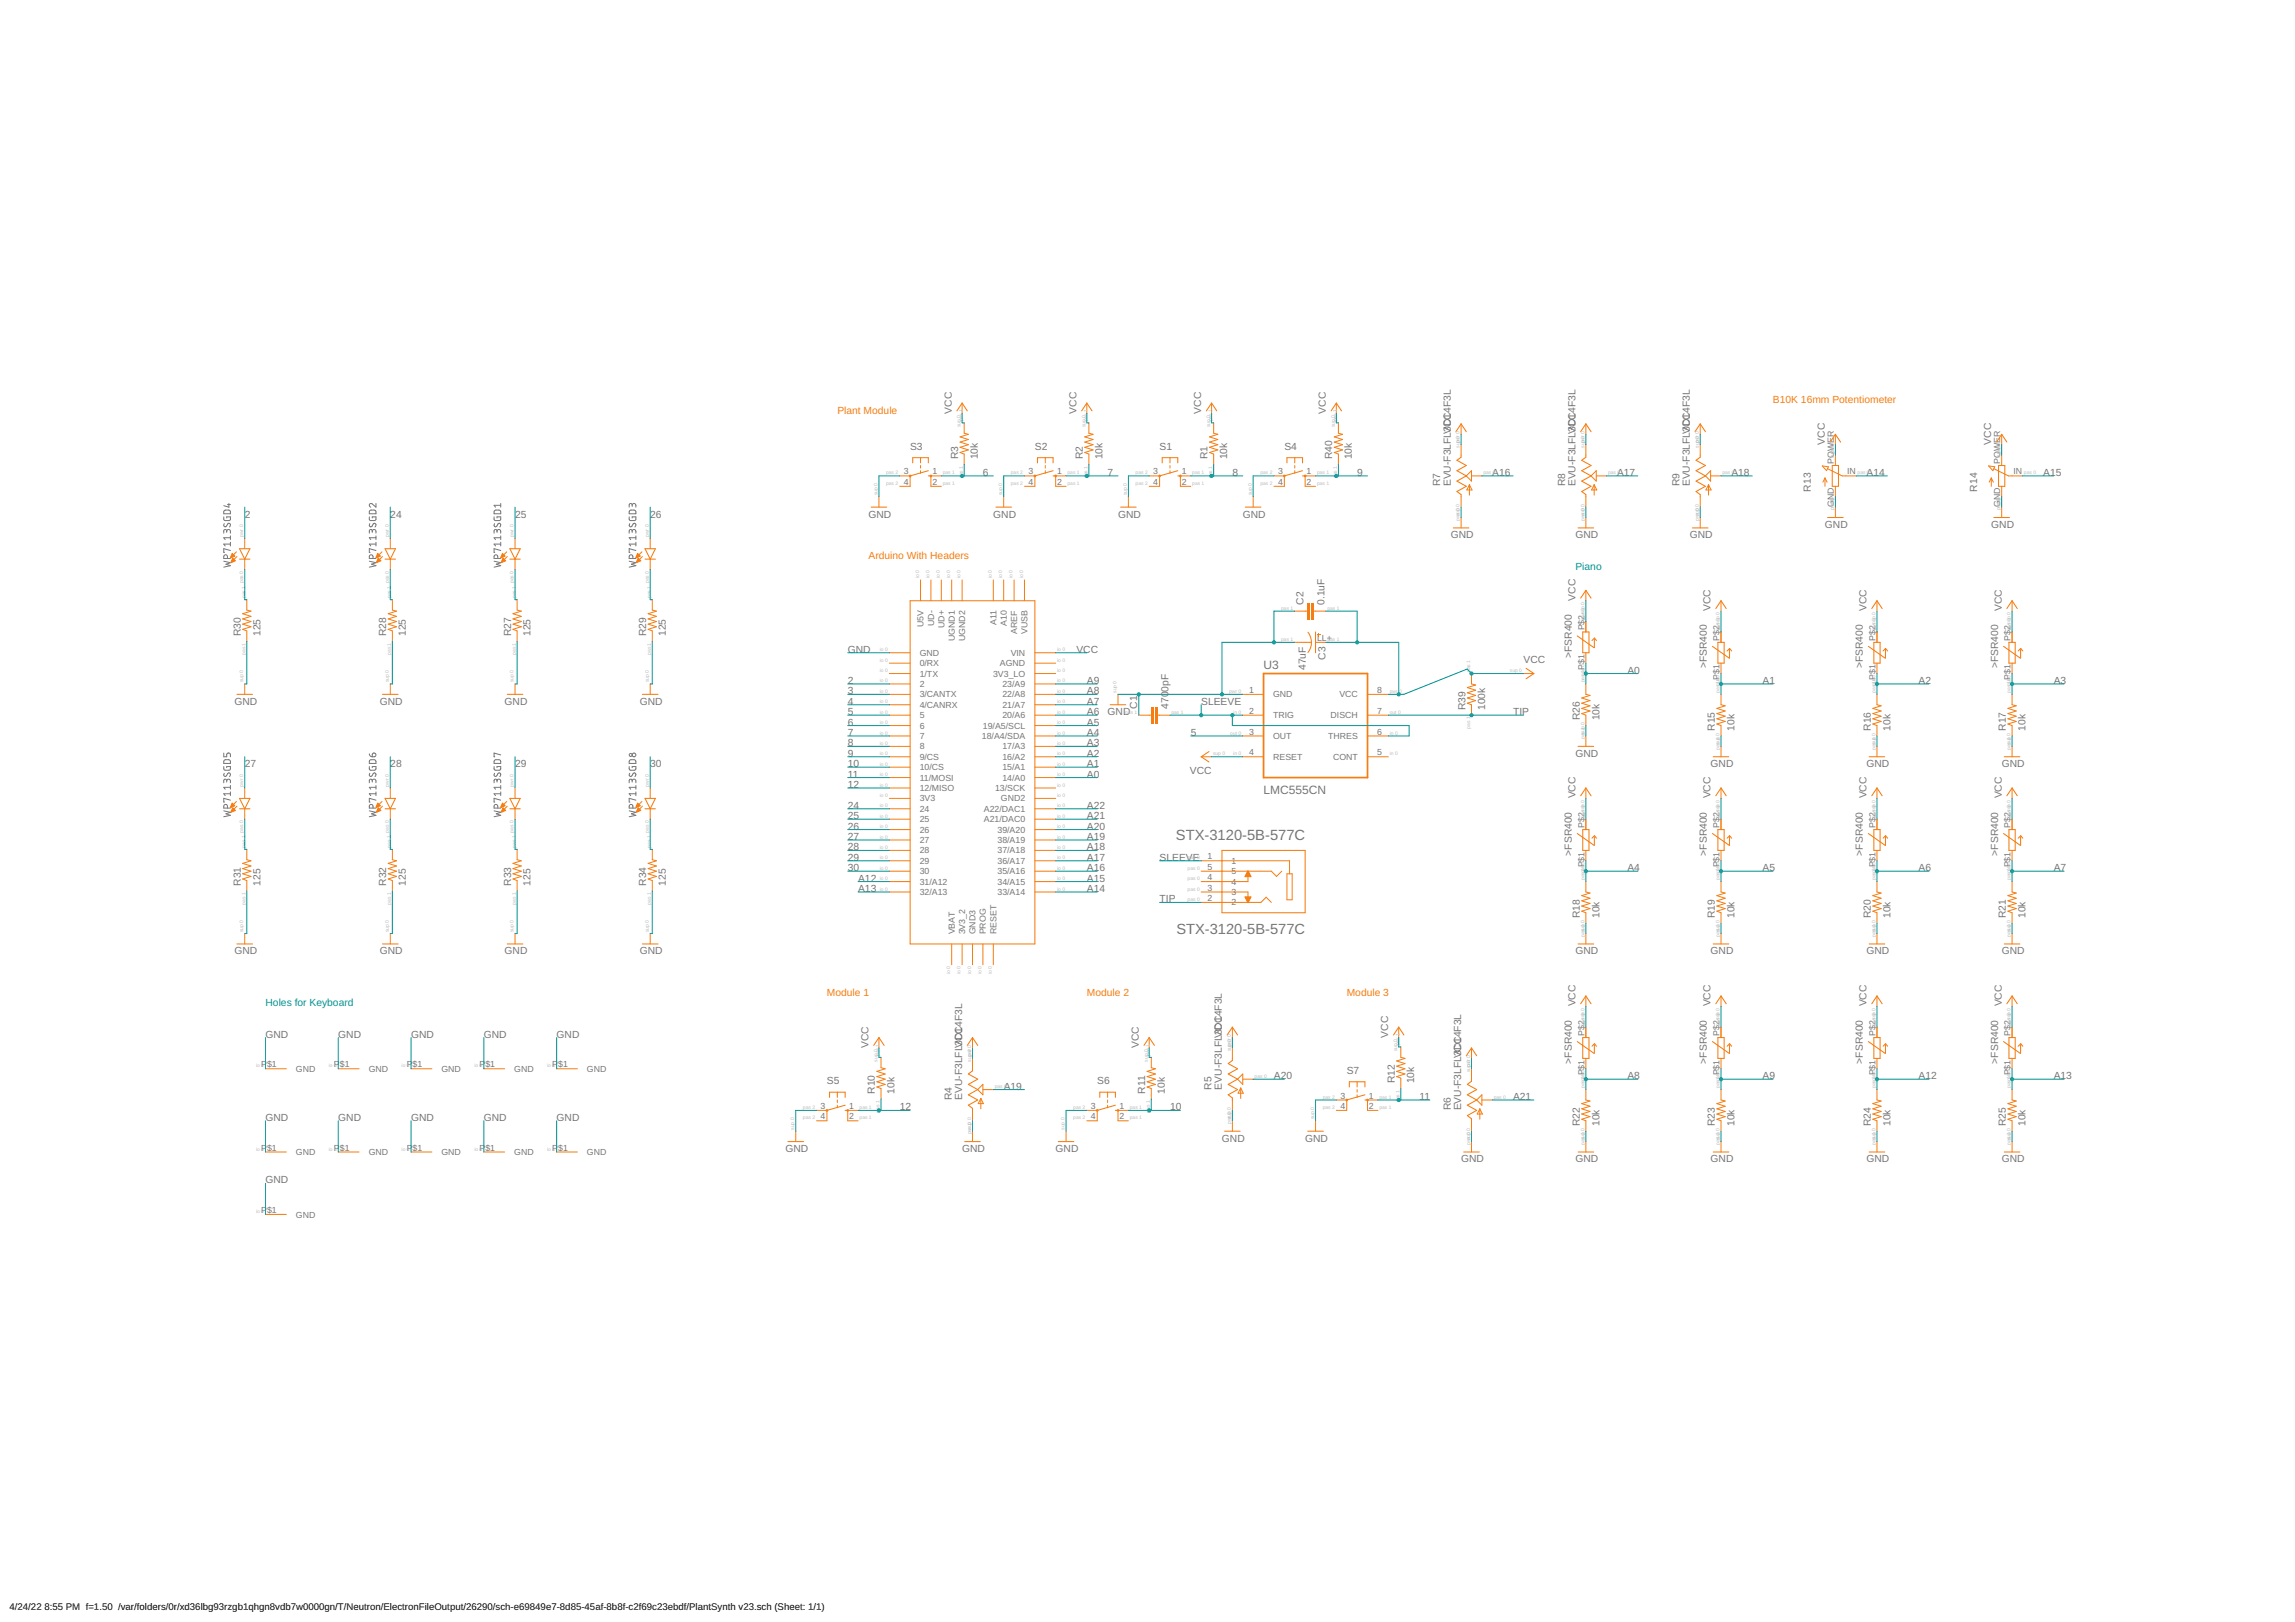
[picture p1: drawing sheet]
<svg xmlns="http://www.w3.org/2000/svg" width="841mm" height="594mm" viewBox="0 0 841 594" stroke-linecap="round" stroke-linejoin="round" font-family="sans-serif">
<defs><g id="words">
<g font-size="5.4" fill="#757575">
<text x="430.9" y="307.6">STX-3120-5B-577C</text>
<text x="431.1" y="342">STX-3120-5B-577C</text>
</g>
<g font-size="4.4" fill="#757575">
<text x="463" y="245.2">U3</text>
<text x="463" y="290.8">LMC555CN</text>
</g>
<g font-size="3.8" fill="#f57c10">
<text x="649.7" y="147.6">B10K 16mm Potentiometer</text>
<text x="306.8" y="151.5">Plant Module</text>
<text x="318.3" y="204.8">Arduino With Headers</text>
<text x="303" y="364.8">Module 1</text>
<text x="398.3" y="364.8">Module 2</text>
<text x="493.5" y="364.8">Module 3</text>
</g>
<g font-size="3.8" fill="#757575">
<text x="348.8" y="151.5" transform="rotate(-90 348.8 151.5)">VCC</text>
<text x="394.5" y="151.5" transform="rotate(-90 394.5 151.5)">VCC</text>
<text x="440.2" y="151.5" transform="rotate(-90 440.2 151.5)">VCC</text>
<text x="485.9" y="151.5" transform="rotate(-90 485.9 151.5)">VCC</text>
<text x="531.6" y="156.1" transform="rotate(-90 531.6 156.1)">D14F3L</text>
<text x="577.3" y="156.1" transform="rotate(-90 577.3 156.1)">D14F3L</text>
<text x="619.2" y="156.1" transform="rotate(-90 619.2 156.1)">D14F3L</text>
<text x="333.5" y="164.8">S3</text>
<text x="379.2" y="164.8">S2</text>
<text x="425" y="164.8">S1</text>
<text x="470.7" y="164.8">S4</text>
<text x="668.8" y="162.9" transform="rotate(-90 668.8 162.9)">VCC</text>
<text x="729.7" y="162.9" transform="rotate(-90 729.7 162.9)">VCC</text>
<text x="351.1" y="168.2" transform="rotate(-90 351.1 168.2)">R3</text>
<text x="358.3" y="168.2" transform="rotate(-90 358.3 168.2)">10k</text>
<text x="396.8" y="168.2" transform="rotate(-90 396.8 168.2)">R2</text>
<text x="404" y="168.2" transform="rotate(-90 404 168.2)">10k</text>
<text x="442.5" y="168.2" transform="rotate(-90 442.5 168.2)">R1</text>
<text x="449.7" y="168.2" transform="rotate(-90 449.7 168.2)">10k</text>
<text x="488.2" y="168.2" transform="rotate(-90 488.2 168.2)">R40</text>
<text x="495.4" y="168.2" transform="rotate(-90 495.4 168.2)">10k</text>
<text x="360.2" y="174.3">6</text>
<text x="405.9" y="174.3">7</text>
<text x="451.6" y="174.3">8</text>
<text x="497.3" y="174.3">9</text>
<text x="527.8" y="178.1" transform="rotate(-90 527.8 178.1)">R7</text>
<text x="531.6" y="178.1" transform="rotate(-90 531.6 178.1)">EVU-F3LFLV3CC</text>
<text x="546.9" y="174.3">A16</text>
<text x="573.5" y="178.1" transform="rotate(-90 573.5 178.1)">R8</text>
<text x="577.3" y="178.1" transform="rotate(-90 577.3 178.1)">EVU-F3LFLV3CC</text>
<text x="592.6" y="174.3">A17</text>
<text x="615.4" y="178.1" transform="rotate(-90 615.4 178.1)">R9</text>
<text x="619.2" y="178.1" transform="rotate(-90 619.2 178.1)">EVU-F3LFLV3CC</text>
<text x="634.5" y="174.3">A18</text>
<text x="684" y="174.3">A14</text>
<text x="748.8" y="174.3">A15</text>
<text x="663.6" y="180" transform="rotate(-90 663.6 180)">R13</text>
<text x="724.6" y="180" transform="rotate(-90 724.6 180)">R14</text>
<text x="89.7" y="189.6">2</text>
<text x="143" y="189.6">24</text>
<text x="188.7" y="189.6">25</text>
<text x="238.3" y="189.6">26</text>
<text x="318.3" y="189.6">GND</text>
<text x="364" y="189.6">GND</text>
<text x="409.7" y="189.6">GND</text>
<text x="455.4" y="189.6">GND</text>
<text x="531.6" y="197.2">GND</text>
<text x="577.3" y="197.2">GND</text>
<text x="619.2" y="197.2">GND</text>
<text x="668.8" y="193.4">GND</text>
<text x="729.7" y="193.4">GND</text>
<text x="477.7" y="221.6" transform="rotate(-90 477.7 221.6)">C2</text>
<text x="485.3" y="221.6" transform="rotate(-90 485.3 221.6)">0.1uF</text>
<text x="577.3" y="220" transform="rotate(-90 577.3 220)">VCC</text>
<text x="626.9" y="223.8" transform="rotate(-90 626.9 223.8)">VCC</text>
<text x="684" y="223.8" transform="rotate(-90 684 223.8)">VCC</text>
<text x="733.5" y="223.8" transform="rotate(-90 733.5 223.8)">VCC</text>
<text x="88.2" y="233" transform="rotate(-90 88.2 233)">R30</text>
<text x="95.4" y="233" transform="rotate(-90 95.4 233)">125</text>
<text x="141.5" y="233" transform="rotate(-90 141.5 233)">R28</text>
<text x="148.7" y="233" transform="rotate(-90 148.7 233)">125</text>
<text x="187.3" y="233" transform="rotate(-90 187.3 233)">R27</text>
<text x="194.5" y="233" transform="rotate(-90 194.5 233)">125</text>
<text x="236.8" y="233" transform="rotate(-90 236.8 233)">R29</text>
<text x="244" y="233" transform="rotate(-90 244 233)">125</text>
<text x="310.7" y="239.1">GND</text>
<text x="394.5" y="239.1">VCC</text>
<text x="478.5" y="245.4" transform="rotate(-90 478.5 245.4)">47uF</text>
<text x="485.7" y="241.6" transform="rotate(-90 485.7 241.6)">C3</text>
<text x="558.3" y="242.9">VCC</text>
<text x="576" y="241" transform="rotate(-90 576 241)">&gt;FSR400</text>
<text x="625.5" y="244.8" transform="rotate(-90 625.5 244.8)">&gt;FSR400</text>
<text x="682.7" y="244.8" transform="rotate(-90 682.7 244.8)">&gt;FSR400</text>
<text x="732.2" y="244.8" transform="rotate(-90 732.2 244.8)">&gt;FSR400</text>
<text x="310.7" y="250.5">2</text>
<text x="398.3" y="250.5">A9</text>
<text x="596.4" y="246.7">A0</text>
<text x="645.9" y="250.5">A1</text>
<text x="703.1" y="250.5">A2</text>
<text x="752.6" y="250.5">A3</text>
<text x="310.7" y="254.3">3</text>
<text x="398.3" y="254.3">A8</text>
<text x="428.2" y="253.4" transform="rotate(-90 428.2 253.4)">0pF</text>
<text x="85.9" y="258.1">GND</text>
<text x="139.2" y="258.1">GND</text>
<text x="184.9" y="258.1">GND</text>
<text x="234.5" y="258.1">GND</text>
<text x="310.7" y="261.9">5</text>
<text x="310.7" y="258.1">4</text>
<text x="398.3" y="261.9">A6</text>
<text x="398.3" y="258.1">A7</text>
<text x="405.9" y="261.9">GND</text>
<text x="416.8" y="259.6" transform="rotate(-90 416.8 259.6)">C1</text>
<text x="428.2" y="259.6" transform="rotate(-90 428.2 259.6)">470</text>
<text x="440.2" y="258.1">SLEEVE</text>
<text x="537" y="260" transform="rotate(-90 537 260)">R39</text>
<text x="544.2" y="260" transform="rotate(-90 544.2 260)">100k</text>
<text x="554.5" y="261.9">TIP</text>
<text x="578.9" y="263.8" transform="rotate(-90 578.9 263.8)">R26</text>
<text x="586.1" y="263.8" transform="rotate(-90 586.1 263.8)">10k</text>
<text x="310.7" y="265.7">6</text>
<text x="310.7" y="269.6">7</text>
<text x="398.3" y="269.6">A4</text>
<text x="398.3" y="265.7">A5</text>
<text x="436.4" y="269.6">5</text>
<text x="628.4" y="267.6" transform="rotate(-90 628.4 267.6)">R15</text>
<text x="635.6" y="267.6" transform="rotate(-90 635.6 267.6)">10k</text>
<text x="685.6" y="267.6" transform="rotate(-90 685.6 267.6)">R16</text>
<text x="692.8" y="267.6" transform="rotate(-90 692.8 267.6)">10k</text>
<text x="735.1" y="267.6" transform="rotate(-90 735.1 267.6)">R17</text>
<text x="742.3" y="267.6" transform="rotate(-90 742.3 267.6)">10k</text>
<text x="310.7" y="273.4">8</text>
<text x="398.3" y="273.4">A3</text>
<text x="89.7" y="281">27</text>
<text x="143" y="281">28</text>
<text x="188.7" y="281">29</text>
<text x="238.3" y="281">30</text>
<text x="310.7" y="277.2">9</text>
<text x="310.7" y="281">10</text>
<text x="398.3" y="281">A1</text>
<text x="398.3" y="277.2">A2</text>
<text x="577.3" y="277.2">GND</text>
<text x="626.9" y="281">GND</text>
<text x="684" y="281">GND</text>
<text x="733.5" y="281">GND</text>
<text x="310.7" y="284.8">11</text>
<text x="398.3" y="284.8">A0</text>
<text x="436" y="283.6">VCC</text>
<text x="310.7" y="288.6">12</text>
<text x="577.3" y="292.4" transform="rotate(-90 577.3 292.4)">VCC</text>
<text x="626.9" y="292.4" transform="rotate(-90 626.9 292.4)">VCC</text>
<text x="684" y="292.4" transform="rotate(-90 684 292.4)">VCC</text>
<text x="733.5" y="292.4" transform="rotate(-90 733.5 292.4)">VCC</text>
<text x="310.7" y="296.2">24</text>
<text x="398.3" y="296.2">A22</text>
<text x="310.7" y="300">25</text>
<text x="310.7" y="303.8">26</text>
<text x="398.3" y="303.8">A20</text>
<text x="398.3" y="300">A21</text>
<text x="310.7" y="307.6">27</text>
<text x="310.7" y="311.5">28</text>
<text x="398.3" y="311.5">A18</text>
<text x="398.3" y="307.6">A19</text>
<text x="310.7" y="315.3">29</text>
<text x="398.3" y="315.3">A17</text>
<text x="425" y="315.3">SLEEVE</text>
<text x="576" y="313.4" transform="rotate(-90 576 313.4)">&gt;FSR400</text>
<text x="625.5" y="313.4" transform="rotate(-90 625.5 313.4)">&gt;FSR400</text>
<text x="682.7" y="313.4" transform="rotate(-90 682.7 313.4)">&gt;FSR400</text>
<text x="732.2" y="313.4" transform="rotate(-90 732.2 313.4)">&gt;FSR400</text>
<text x="310.7" y="319.1">30</text>
<text x="314.5" y="322.9">A12</text>
<text x="398.3" y="322.9">A15</text>
<text x="398.3" y="319.1">A16</text>
<text x="596.4" y="319.1">A4</text>
<text x="645.9" y="319.1">A5</text>
<text x="703.1" y="319.1">A6</text>
<text x="752.6" y="319.1">A7</text>
<text x="88.2" y="324.4" transform="rotate(-90 88.2 324.4)">R31</text>
<text x="95.4" y="324.4" transform="rotate(-90 95.4 324.4)">125</text>
<text x="141.5" y="324.4" transform="rotate(-90 141.5 324.4)">R32</text>
<text x="148.7" y="324.4" transform="rotate(-90 148.7 324.4)">125</text>
<text x="187.3" y="324.4" transform="rotate(-90 187.3 324.4)">R33</text>
<text x="194.5" y="324.4" transform="rotate(-90 194.5 324.4)">125</text>
<text x="236.8" y="324.4" transform="rotate(-90 236.8 324.4)">R34</text>
<text x="244" y="324.4" transform="rotate(-90 244 324.4)">125</text>
<text x="314.5" y="326.7">A13</text>
<text x="398.3" y="326.7">A14</text>
<text x="425" y="330.5">TIP</text>
<text x="578.9" y="336.2" transform="rotate(-90 578.9 336.2)">R18</text>
<text x="586.1" y="336.2" transform="rotate(-90 586.1 336.2)">10k</text>
<text x="628.4" y="336.2" transform="rotate(-90 628.4 336.2)">R19</text>
<text x="635.6" y="336.2" transform="rotate(-90 635.6 336.2)">10k</text>
<text x="685.6" y="336.2" transform="rotate(-90 685.6 336.2)">R20</text>
<text x="692.8" y="336.2" transform="rotate(-90 692.8 336.2)">10k</text>
<text x="735.1" y="336.2" transform="rotate(-90 735.1 336.2)">R21</text>
<text x="742.3" y="336.2" transform="rotate(-90 742.3 336.2)">10k</text>
<text x="85.9" y="349.6">GND</text>
<text x="139.2" y="349.6">GND</text>
<text x="184.9" y="349.6">GND</text>
<text x="234.5" y="349.6">GND</text>
<text x="577.3" y="349.6">GND</text>
<text x="626.9" y="349.6">GND</text>
<text x="684" y="349.6">GND</text>
<text x="733.5" y="349.6">GND</text>
<text x="577.3" y="368.6" transform="rotate(-90 577.3 368.6)">VCC</text>
<text x="626.9" y="368.6" transform="rotate(-90 626.9 368.6)">VCC</text>
<text x="684" y="368.6" transform="rotate(-90 684 368.6)">VCC</text>
<text x="733.5" y="368.6" transform="rotate(-90 733.5 368.6)">VCC</text>
<text x="447.8" y="377.1" transform="rotate(-90 447.8 377.1)">D14F3L</text>
<text x="97.3" y="380">GND</text>
<text x="124" y="380">GND</text>
<text x="150.6" y="380">GND</text>
<text x="177.3" y="380">GND</text>
<text x="204" y="380">GND</text>
<text x="318.3" y="383.8" transform="rotate(-90 318.3 383.8)">VCC</text>
<text x="352.6" y="380.9" transform="rotate(-90 352.6 380.9)">D14F3L</text>
<text x="417.3" y="383.8" transform="rotate(-90 417.3 383.8)">VCC</text>
<text x="508.8" y="380" transform="rotate(-90 508.8 380)">VCC</text>
<text x="535.4" y="384.7" transform="rotate(-90 535.4 384.7)">D14F3L</text>
<text x="576" y="389.6" transform="rotate(-90 576 389.6)">&gt;FSR400</text>
<text x="625.5" y="389.6" transform="rotate(-90 625.5 389.6)">&gt;FSR400</text>
<text x="682.7" y="389.6" transform="rotate(-90 682.7 389.6)">&gt;FSR400</text>
<text x="732.2" y="389.6" transform="rotate(-90 732.2 389.6)">&gt;FSR400</text>
<text x="466.9" y="395.3">A20</text>
<text x="493.5" y="393.4">S7</text>
<text x="596.4" y="395.3">A8</text>
<text x="645.9" y="395.3">A9</text>
<text x="703.1" y="395.3">A12</text>
<text x="752.6" y="395.3">A13</text>
<text x="303" y="397.2">S5</text>
<text x="320.6" y="400.6" transform="rotate(-90 320.6 400.6)">R10</text>
<text x="327.8" y="400.6" transform="rotate(-90 327.8 400.6)">10k</text>
<text x="367.8" y="399.1">A19</text>
<text x="402.1" y="397.2">S6</text>
<text x="419.7" y="400.6" transform="rotate(-90 419.7 400.6)">R11</text>
<text x="426.9" y="400.6" transform="rotate(-90 426.9 400.6)">10k</text>
<text x="444" y="399.1" transform="rotate(-90 444 399.1)">R5</text>
<text x="447.8" y="399.1" transform="rotate(-90 447.8 399.1)">EVU-F3LFLV3CC</text>
<text x="511.1" y="396.8" transform="rotate(-90 511.1 396.8)">R12</text>
<text x="518.3" y="396.8" transform="rotate(-90 518.3 396.8)">10k</text>
<text x="329.7" y="406.7">12</text>
<text x="348.8" y="402.9" transform="rotate(-90 348.8 402.9)">R4</text>
<text x="352.6" y="402.9" transform="rotate(-90 352.6 402.9)">EVU-F3LFLV3CC</text>
<text x="428.8" y="406.7">10</text>
<text x="520.2" y="402.9">11</text>
<text x="531.6" y="406.7" transform="rotate(-90 531.6 406.7)">R6</text>
<text x="535.4" y="406.7" transform="rotate(-90 535.4 406.7)">EVU-F3LFLV3CC</text>
<text x="554.5" y="402.9">A21</text>
<text x="97.3" y="410.5">GND</text>
<text x="124" y="410.5">GND</text>
<text x="150.6" y="410.5">GND</text>
<text x="177.3" y="410.5">GND</text>
<text x="204" y="410.5">GND</text>
<text x="578.9" y="412.4" transform="rotate(-90 578.9 412.4)">R22</text>
<text x="586.1" y="412.4" transform="rotate(-90 586.1 412.4)">10k</text>
<text x="628.4" y="412.4" transform="rotate(-90 628.4 412.4)">R23</text>
<text x="635.6" y="412.4" transform="rotate(-90 635.6 412.4)">10k</text>
<text x="685.6" y="412.4" transform="rotate(-90 685.6 412.4)">R24</text>
<text x="692.8" y="412.4" transform="rotate(-90 692.8 412.4)">10k</text>
<text x="735.1" y="412.4" transform="rotate(-90 735.1 412.4)">R25</text>
<text x="742.3" y="412.4" transform="rotate(-90 742.3 412.4)">10k</text>
<text x="447.8" y="418.1">GND</text>
<text x="478.3" y="418.1">GND</text>
<text x="287.8" y="421.9">GND</text>
<text x="352.6" y="421.9">GND</text>
<text x="386.9" y="421.9">GND</text>
<text x="535.4" y="425.7">GND</text>
<text x="577.3" y="425.7">GND</text>
<text x="626.9" y="425.7">GND</text>
<text x="684" y="425.7">GND</text>
<text x="733.5" y="425.7">GND</text>
<text x="97.3" y="433.4">GND</text>
</g>
<g font-size="3.8" fill="#009292">
<text x="577.3" y="208.6">Piano</text>
<text x="97.3" y="368.6">Holes for Keyboard</text>
</g>
<g font-size="3.5">
<text x="3.5" y="589.6">4/24/22</text>
<text x="16.3" y="589.6">8:55 PM f=1.50 /var/folders/0r/xd36lbg93rzgb1qhgn8vdb7w0000gn/T/Neutron/ElectronFileOutput/26290/sch-e69849e7-8d85-45af-8b8f-c2f69c23ebdf/PlantSynth v23.sch (Sheet: 1/1)</text>
</g>
<g font-size="3.2" fill="#757575">
<text x="331.2" y="173.8">3</text>
<text x="341.7" y="173.8">1</text>
<text x="376.9" y="173.8">3</text>
<text x="387.4" y="173.8">1</text>
<text x="422.6" y="173.8">3</text>
<text x="433.1" y="173.8">1</text>
<text x="468.3" y="173.8">3</text>
<text x="478.8" y="173.8">1</text>
<text x="672.1" y="170" transform="rotate(-90 672.1 170)">POWER</text>
<text x="676.9" y="173.8">IN</text>
<text x="733" y="170" transform="rotate(-90 733 170)">POWER</text>
<text x="737.9" y="173.8">IN</text>
<text x="331.2" y="177.6">4</text>
<text x="341.7" y="177.6">2</text>
<text x="376.9" y="177.6">4</text>
<text x="387.4" y="177.6">2</text>
<text x="422.6" y="177.6">4</text>
<text x="433.1" y="177.6">2</text>
<text x="468.3" y="177.6">4</text>
<text x="478.8" y="177.6">2</text>
<text x="672.1" y="185.8" transform="rotate(-90 672.1 185.8)">GND</text>
<text x="733" y="185.8" transform="rotate(-90 733 185.8)">GND</text>
<text x="338.5" y="229.8" transform="rotate(-90 338.5 229.8)">U5V</text>
<text x="342.3" y="229.2" transform="rotate(-90 342.3 229.2)">UD-</text>
<text x="346.1" y="230.1" transform="rotate(-90 346.1 230.1)">UD+</text>
<text x="365.1" y="229" transform="rotate(-90 365.1 229)">A11</text>
<text x="368.9" y="229.2" transform="rotate(-90 368.9 229.2)">A10</text>
<text x="372.8" y="232.1" transform="rotate(-90 372.8 232.1)">AREF</text>
<text x="376.6" y="232.3" transform="rotate(-90 376.6 232.3)">VUSB</text>
<text x="580.6" y="230.9" transform="rotate(-90 580.6 230.9)">P$2</text>
<text x="349.9" y="234.8" transform="rotate(-90 349.9 234.8)">UGND1</text>
<text x="353.7" y="234.8" transform="rotate(-90 353.7 234.8)">UGND2</text>
<text x="482.6" y="234.7">LL+</text>
<text x="630.1" y="234.7" transform="rotate(-90 630.1 234.7)">P$2</text>
<text x="687.3" y="234.7" transform="rotate(-90 687.3 234.7)">P$2</text>
<text x="736.8" y="234.7" transform="rotate(-90 736.8 234.7)">P$2</text>
<text x="337" y="244">0/RX</text>
<text x="337" y="240.2">GND</text>
<text x="366.4" y="244">AGND</text>
<text x="370.4" y="240.2">VIN</text>
<text x="580.6" y="245.3" transform="rotate(-90 580.6 245.3)">P$1</text>
<text x="337" y="247.8">1/TX</text>
<text x="337" y="251.6">2</text>
<text x="363.9" y="247.8">3V3_LO</text>
<text x="367.3" y="251.6">23/A9</text>
<text x="630.1" y="249.1" transform="rotate(-90 630.1 249.1)">P$1</text>
<text x="687.3" y="249.1" transform="rotate(-90 687.3 249.1)">P$1</text>
<text x="736.8" y="249.1" transform="rotate(-90 736.8 249.1)">P$1</text>
<text x="337" y="255.5">3/CANTX</text>
<text x="367.3" y="255.5">22/A8</text>
<text x="457.7" y="253.8">1</text>
<text x="466.6" y="255.5">GND</text>
<text x="490.8" y="255.5">VCC</text>
<text x="504.7" y="253.8">8</text>
<text x="337" y="259.3">4/CANRX</text>
<text x="337" y="263.1">5</text>
<text x="367.3" y="259.3">21/A7</text>
<text x="367.3" y="263.1">20/A6</text>
<text x="457.7" y="261.4">2</text>
<text x="466.6" y="263.1">TRIG</text>
<text x="487.6" y="263.1">DISCH</text>
<text x="504.7" y="261.4">7</text>
<text x="337" y="266.9">6</text>
<text x="360.2" y="266.9">19/A5/SCL</text>
<text x="457.7" y="269">3</text>
<text x="504.7" y="269">6</text>
<text x="337" y="270.7">7</text>
<text x="337" y="274.5">8</text>
<text x="359.8" y="270.7">18/A4/SDA</text>
<text x="367.3" y="274.5">17/A3</text>
<text x="466.6" y="270.7">OUT</text>
<text x="486.7" y="270.7">THRES</text>
<text x="337" y="278.3">9/CS</text>
<text x="367.3" y="278.3">16/A2</text>
<text x="457.7" y="276.6">4</text>
<text x="466.6" y="278.3">RESET</text>
<text x="488.5" y="278.3">CONT</text>
<text x="504.7" y="276.6">5</text>
<text x="337" y="282.1">10/CS</text>
<text x="337" y="285.9">11/MOSI</text>
<text x="367.3" y="282.1">15/A1</text>
<text x="367.3" y="285.9">14/A0</text>
<text x="337" y="289.7">12/MISO</text>
<text x="337" y="293.6">3V3</text>
<text x="364.6" y="289.7">13/SCK</text>
<text x="366.8" y="293.6">GND2</text>
<text x="337" y="297.4">24</text>
<text x="360.5" y="297.4">A22/DAC1</text>
<text x="337" y="301.2">25</text>
<text x="337" y="305">26</text>
<text x="360.5" y="301.2">A21/DAC0</text>
<text x="365.5" y="305">39/A20</text>
<text x="580.6" y="303.3" transform="rotate(-90 580.6 303.3)">P$2</text>
<text x="630.1" y="303.3" transform="rotate(-90 630.1 303.3)">P$2</text>
<text x="687.3" y="303.3" transform="rotate(-90 687.3 303.3)">P$2</text>
<text x="736.8" y="303.3" transform="rotate(-90 736.8 303.3)">P$2</text>
<text x="337" y="308.8">27</text>
<text x="365.5" y="308.8">38/A19</text>
<text x="337" y="312.6">28</text>
<text x="337" y="316.4">29</text>
<text x="365.5" y="312.6">37/A18</text>
<text x="365.5" y="316.4">36/A17</text>
<text x="442.5" y="314.7">1</text>
<text x="451.3" y="316.4">1</text>
<text x="580.6" y="317.7" transform="rotate(-90 580.6 317.7)">P$1</text>
<text x="630.1" y="317.7" transform="rotate(-90 630.1 317.7)">P$1</text>
<text x="687.3" y="317.7" transform="rotate(-90 687.3 317.7)">P$1</text>
<text x="736.8" y="317.7" transform="rotate(-90 736.8 317.7)">P$1</text>
<text x="337" y="320.2">30</text>
<text x="365.5" y="320.2">35/A16</text>
<text x="442.5" y="318.5">5</text>
<text x="442.5" y="322.4">4</text>
<text x="451.3" y="320.2">5</text>
<text x="337" y="324">31/A12</text>
<text x="337" y="327.8">32/A13</text>
<text x="365.5" y="324">34/A15</text>
<text x="365.5" y="327.8">33/A14</text>
<text x="442.5" y="330">2</text>
<text x="442.5" y="326.2">3</text>
<text x="451.3" y="327.8">3</text>
<text x="451.3" y="324">4</text>
<text x="451.3" y="331.6">2</text>
<text x="349.9" y="342.2" transform="rotate(-90 349.9 342.2)">VBAT</text>
<text x="353.7" y="342.2" transform="rotate(-90 353.7 342.2)">3V3_2</text>
<text x="357.5" y="342.2" transform="rotate(-90 357.5 342.2)">GND3</text>
<text x="361.3" y="342.2" transform="rotate(-90 361.3 342.2)">PROG</text>
<text x="365.1" y="342.2" transform="rotate(-90 365.1 342.2)">RESET</text>
<text x="580.6" y="379.5" transform="rotate(-90 580.6 379.5)">P$2</text>
<text x="630.1" y="379.5" transform="rotate(-90 630.1 379.5)">P$2</text>
<text x="687.3" y="379.5" transform="rotate(-90 687.3 379.5)">P$2</text>
<text x="736.8" y="379.5" transform="rotate(-90 736.8 379.5)">P$2</text>
<text x="95.7" y="390.9">P</text>
<text x="97.9" y="390.9">$1</text>
<text x="108.4" y="392.6">GND</text>
<text x="122.4" y="390.9">P</text>
<text x="124.5" y="390.9">$1</text>
<text x="135.1" y="392.6">GND</text>
<text x="149" y="390.9">P</text>
<text x="151.2" y="390.9">$1</text>
<text x="161.8" y="392.6">GND</text>
<text x="175.7" y="390.9">P</text>
<text x="177.9" y="390.9">$1</text>
<text x="188.4" y="392.6">GND</text>
<text x="202.4" y="390.9">P</text>
<text x="204.5" y="390.9">$1</text>
<text x="215.1" y="392.6">GND</text>
<text x="580.6" y="393.9" transform="rotate(-90 580.6 393.9)">P$1</text>
<text x="630.1" y="393.9" transform="rotate(-90 630.1 393.9)">P$1</text>
<text x="687.3" y="393.9" transform="rotate(-90 687.3 393.9)">P$1</text>
<text x="736.8" y="393.9" transform="rotate(-90 736.8 393.9)">P$1</text>
<text x="300.7" y="406.2">3</text>
<text x="311.2" y="406.2">1</text>
<text x="399.8" y="406.2">3</text>
<text x="410.2" y="406.2">1</text>
<text x="491.2" y="402.4">3</text>
<text x="491.2" y="406.2">4</text>
<text x="501.7" y="402.4">1</text>
<text x="501.7" y="406.2">2</text>
<text x="300.7" y="410">4</text>
<text x="311.2" y="410">2</text>
<text x="399.8" y="410">4</text>
<text x="410.2" y="410">2</text>
<text x="95.7" y="421.4">P</text>
<text x="97.9" y="421.4">$1</text>
<text x="108.4" y="423.1">GND</text>
<text x="122.4" y="421.4">P</text>
<text x="124.5" y="421.4">$1</text>
<text x="135.1" y="423.1">GND</text>
<text x="149" y="421.4">P</text>
<text x="151.2" y="421.4">$1</text>
<text x="161.8" y="423.1">GND</text>
<text x="175.7" y="421.4">P</text>
<text x="177.9" y="421.4">$1</text>
<text x="188.4" y="423.1">GND</text>
<text x="202.4" y="421.4">P</text>
<text x="204.5" y="421.4">$1</text>
<text x="215.1" y="423.1">GND</text>
<text x="95.7" y="444.3">P</text>
<text x="97.9" y="444.3">$1</text>
<text x="108.4" y="445.9">GND</text>
</g>
<g font-size="1.8" fill="#bbb">
<text x="352.8" y="154.4" transform="rotate(-90 352.8 154.4)">pas 1</text>
<text x="398.5" y="154.4" transform="rotate(-90 398.5 154.4)">pas 1</text>
<text x="444.2" y="154.4" transform="rotate(-90 444.2 154.4)">pas 1</text>
<text x="489.9" y="154.4" transform="rotate(-90 489.9 154.4)">pas 1</text>
<text x="352" y="156.4" transform="rotate(-90 352 156.4)">sup 0</text>
<text x="397.7" y="156.4" transform="rotate(-90 397.7 156.4)">sup 0</text>
<text x="443.5" y="156.4" transform="rotate(-90 443.5 156.4)">sup 0</text>
<text x="489.2" y="156.4" transform="rotate(-90 489.2 156.4)">sup 0</text>
<text x="534.9" y="164.1" transform="rotate(-90 534.9 164.1)">suppw0r 0</text>
<text x="580.6" y="164.1" transform="rotate(-90 580.6 164.1)">suppw0r 0</text>
<text x="622.5" y="164.1" transform="rotate(-90 622.5 164.1)">suppw0r 0</text>
<text x="672.1" y="167.9" transform="rotate(-90 672.1 167.9)">suppw0r 0</text>
<text x="733" y="167.9" transform="rotate(-90 733 167.9)">suppw0r 0</text>
<text x="324.7" y="173.8">pas 2</text>
<text x="345.5" y="173.8">pas 1</text>
<text x="370.4" y="173.8">pas 2</text>
<text x="391.2" y="173.8">pas 1</text>
<text x="416.2" y="173.8">pas 2</text>
<text x="436.9" y="173.8">pas 1</text>
<text x="461.9" y="173.8">pas 2</text>
<text x="482.6" y="173.8">pas 1</text>
<text x="543.6" y="173.8">pas 0</text>
<text x="589.3" y="173.8">pas 0</text>
<text x="631.2" y="173.8">pas 0</text>
<text x="680.7" y="173.8">pas 0</text>
<text x="741.7" y="173.8">pas 0</text>
<text x="324.7" y="177.6">pas 2</text>
<text x="345.5" y="177.6">pas 1</text>
<text x="352.8" y="175.1" transform="rotate(-90 352.8 175.1)">p</text>
<text x="352.8" y="174.1" transform="rotate(-90 352.8 174.1)">as 1</text>
<text x="391.2" y="177.6">pas 1</text>
<text x="398.5" y="175.1" transform="rotate(-90 398.5 175.1)">p</text>
<text x="398.5" y="174.1" transform="rotate(-90 398.5 174.1)">as 1</text>
<text x="436.9" y="177.6">pas 1</text>
<text x="444.2" y="175.1" transform="rotate(-90 444.2 175.1)">p</text>
<text x="444.2" y="174.1" transform="rotate(-90 444.2 174.1)">as 1</text>
<text x="461.9" y="177.6">pas 2</text>
<text x="482.6" y="177.6">pas 1</text>
<text x="489.9" y="175.1" transform="rotate(-90 489.9 175.1)">p</text>
<text x="489.9" y="174.1" transform="rotate(-90 489.9 174.1)">as 1</text>
<text x="321.6" y="181.4" transform="rotate(-90 321.6 181.4)">sup 0</text>
<text x="367.3" y="181.4" transform="rotate(-90 367.3 181.4)">sup 0</text>
<text x="413" y="181.4" transform="rotate(-90 413 181.4)">sup 0</text>
<text x="458.7" y="181.4" transform="rotate(-90 458.7 181.4)">sup 0</text>
<text x="672.1" y="183.3" transform="rotate(-90 672.1 183.3)">p 0</text>
<text x="733" y="183.3" transform="rotate(-90 733 183.3)">p 0</text>
<text x="534.9" y="190.7" transform="rotate(-90 534.9 190.7)">pwsru0</text>
<text x="534.9" y="187.1" transform="rotate(-90 534.9 187.1)">p 0</text>
<text x="580.6" y="190.7" transform="rotate(-90 580.6 190.7)">pwsru0</text>
<text x="580.6" y="187.1" transform="rotate(-90 580.6 187.1)">p 0</text>
<text x="622.5" y="190.7" transform="rotate(-90 622.5 190.7)">pwsru0</text>
<text x="622.5" y="187.1" transform="rotate(-90 622.5 187.1)">p 0</text>
<text x="672.1" y="186.9" transform="rotate(-90 672.1 186.9)">pwsru0</text>
<text x="733" y="186.9" transform="rotate(-90 733 186.9)">pwsru0</text>
<text x="89.2" y="196.6" transform="rotate(-90 89.2 196.6)">pwr 0</text>
<text x="142.5" y="196.6" transform="rotate(-90 142.5 196.6)">pwr 0</text>
<text x="188.2" y="196.6" transform="rotate(-90 188.2 196.6)">pwr 0</text>
<text x="237.7" y="196.6" transform="rotate(-90 237.7 196.6)">pwr 0</text>
<text x="89.2" y="213.6" transform="rotate(-90 89.2 213.6)">pas 0</text>
<text x="142.5" y="213.6" transform="rotate(-90 142.5 213.6)">pas 0</text>
<text x="188.2" y="213.6" transform="rotate(-90 188.2 213.6)">pas 0</text>
<text x="237.7" y="213.6" transform="rotate(-90 237.7 213.6)">pas 0</text>
<text x="89.9" y="219.1" transform="rotate(-90 89.9 219.1)">pas 1</text>
<text x="143.3" y="219.1" transform="rotate(-90 143.3 219.1)">pas 1</text>
<text x="189" y="219.1" transform="rotate(-90 189 219.1)">pas 1</text>
<text x="238.5" y="219.1" transform="rotate(-90 238.5 219.1)">pas 1</text>
<text x="469.5" y="223.3">pas 1</text>
<text x="486.4" y="223.3">pas 1</text>
<text x="580.6" y="227.1" transform="rotate(-90 580.6 227.1)">pwsru0p 0</text>
<text x="630.1" y="230.9" transform="rotate(-90 630.1 230.9)">pwsru0p 0</text>
<text x="687.3" y="230.9" transform="rotate(-90 687.3 230.9)">pwsru0p 0</text>
<text x="736.8" y="230.9" transform="rotate(-90 736.8 230.9)">pwsru0p 0</text>
<text x="89.9" y="239.9" transform="rotate(-90 89.9 239.9)">pas 1</text>
<text x="143.3" y="239.9" transform="rotate(-90 143.3 239.9)">pas 1</text>
<text x="189" y="239.9" transform="rotate(-90 189 239.9)">pas 1</text>
<text x="238.5" y="239.9" transform="rotate(-90 238.5 239.9)">pas 1</text>
<text x="469.5" y="234.7">pas 1</text>
<text x="486.4" y="234.7">pas 1</text>
<text x="188.2" y="250" transform="rotate(-90 188.2 250)">sup 0</text>
<text x="322.4" y="250">io 0</text>
<text x="387.4" y="250">io 0</text>
<text x="538.7" y="246.2" transform="rotate(-90 538.7 246.2)">pas 1</text>
<text x="553.3" y="246.2">sup 0</text>
<text x="580.6" y="250" transform="rotate(-90 580.6 250)">paso1</text>
<text x="580.6" y="246.5" transform="rotate(-90 580.6 246.5)">ut 0</text>
<text x="630.1" y="250.3" transform="rotate(-90 630.1 250.3)">ut 0</text>
<text x="687.3" y="250.3" transform="rotate(-90 687.3 250.3)">ut 0</text>
<text x="736.8" y="250.3" transform="rotate(-90 736.8 250.3)">ut 0</text>
<text x="409.2" y="253.8" transform="rotate(-90 409.2 253.8)">sup 0</text>
<text x="450.4" y="253.8">pwr 0</text>
<text x="509.3" y="253.8">pwr</text>
<text x="512.7" y="253.8">0</text>
<text x="630.1" y="253.8" transform="rotate(-90 630.1 253.8)">paso1</text>
<text x="687.3" y="253.8" transform="rotate(-90 687.3 253.8)">paso1</text>
<text x="736.8" y="253.8" transform="rotate(-90 736.8 253.8)">paso1</text>
<text x="322.4" y="261.4">io 0</text>
<text x="387.4" y="261.4">io 0</text>
<text x="412.4" y="261.4">pas 1</text>
<text x="429.3" y="261.4">pas 1</text>
<text x="452" y="261.4">in 0</text>
<text x="509.3" y="261.4">out 0</text>
<text x="322.4" y="269">io 0</text>
<text x="387.4" y="269">io 0</text>
<text x="450.9" y="269">out 0</text>
<text x="509.3" y="269">in 0</text>
<text x="538.7" y="266.9" transform="rotate(-90 538.7 266.9)">pas 1</text>
<text x="580.6" y="267.1" transform="rotate(-90 580.6 267.1)">p 0</text>
<text x="580.6" y="270.7" transform="rotate(-90 580.6 270.7)">passu1</text>
<text x="630.1" y="274.5" transform="rotate(-90 630.1 274.5)">passu1</text>
<text x="630.1" y="270.9" transform="rotate(-90 630.1 270.9)">p 0</text>
<text x="687.3" y="274.5" transform="rotate(-90 687.3 274.5)">passu1</text>
<text x="687.3" y="270.9" transform="rotate(-90 687.3 270.9)">p 0</text>
<text x="736.8" y="274.5" transform="rotate(-90 736.8 274.5)">passu1</text>
<text x="736.8" y="270.9" transform="rotate(-90 736.8 270.9)">p 0</text>
<text x="322.4" y="280.4">io 0</text>
<text x="387.4" y="280.4">io 0</text>
<text x="444.5" y="276.6">sup 0</text>
<text x="89.2" y="288.1" transform="rotate(-90 89.2 288.1)">pwr 0</text>
<text x="142.5" y="288.1" transform="rotate(-90 142.5 288.1)">pwr 0</text>
<text x="188.2" y="288.1" transform="rotate(-90 188.2 288.1)">pwr 0</text>
<text x="237.7" y="288.1" transform="rotate(-90 237.7 288.1)">pwr 0</text>
<text x="322.4" y="288.1">io 0</text>
<text x="322.4" y="299.5">io 0</text>
<text x="387.4" y="299.5">io 0</text>
<text x="580.6" y="299.5" transform="rotate(-90 580.6 299.5)">pwsru0p 0</text>
<text x="630.1" y="299.5" transform="rotate(-90 630.1 299.5)">pwsru0p 0</text>
<text x="687.3" y="299.5" transform="rotate(-90 687.3 299.5)">pwsru0p 0</text>
<text x="736.8" y="299.5" transform="rotate(-90 736.8 299.5)">pwsru0p 0</text>
<text x="89.2" y="305" transform="rotate(-90 89.2 305)">pas 0</text>
<text x="142.5" y="305" transform="rotate(-90 142.5 305)">pas 0</text>
<text x="188.2" y="305" transform="rotate(-90 188.2 305)">pas 0</text>
<text x="237.7" y="305" transform="rotate(-90 237.7 305)">pas 0</text>
<text x="89.9" y="310.5" transform="rotate(-90 89.9 310.5)">pas 1</text>
<text x="143.3" y="310.5" transform="rotate(-90 143.3 310.5)">pas 1</text>
<text x="189" y="310.5" transform="rotate(-90 189 310.5)">pas 1</text>
<text x="238.5" y="310.5" transform="rotate(-90 238.5 310.5)">pas 1</text>
<text x="322.4" y="307.1">io 0</text>
<text x="387.4" y="307.1">io 0</text>
<text x="435.2" y="314.7">pas 0</text>
<text x="322.4" y="318.5">io 0</text>
<text x="387.4" y="318.5">io 0</text>
<text x="580.6" y="322.4" transform="rotate(-90 580.6 322.4)">paso1</text>
<text x="580.6" y="318.8" transform="rotate(-90 580.6 318.8)">ut 0</text>
<text x="630.1" y="322.4" transform="rotate(-90 630.1 322.4)">paso1</text>
<text x="630.1" y="318.8" transform="rotate(-90 630.1 318.8)">ut 0</text>
<text x="687.3" y="322.4" transform="rotate(-90 687.3 322.4)">paso1</text>
<text x="687.3" y="318.8" transform="rotate(-90 687.3 318.8)">ut 0</text>
<text x="736.8" y="322.4" transform="rotate(-90 736.8 322.4)">paso1</text>
<text x="736.8" y="318.8" transform="rotate(-90 736.8 318.8)">ut 0</text>
<text x="322.4" y="326.2">io 0</text>
<text x="387.4" y="326.2">io 0</text>
<text x="435.2" y="330">pas 0</text>
<text x="89.9" y="331.3" transform="rotate(-90 89.9 331.3)">pas 1</text>
<text x="143.3" y="331.3" transform="rotate(-90 143.3 331.3)">pas 1</text>
<text x="189" y="331.3" transform="rotate(-90 189 331.3)">pas 1</text>
<text x="238.5" y="331.3" transform="rotate(-90 238.5 331.3)">pas 1</text>
<text x="188.2" y="341.4" transform="rotate(-90 188.2 341.4)">sup 0</text>
<text x="580.6" y="339.5" transform="rotate(-90 580.6 339.5)">p 0</text>
<text x="630.1" y="339.5" transform="rotate(-90 630.1 339.5)">p 0</text>
<text x="687.3" y="339.5" transform="rotate(-90 687.3 339.5)">p 0</text>
<text x="736.8" y="339.5" transform="rotate(-90 736.8 339.5)">p 0</text>
<text x="580.6" y="343.1" transform="rotate(-90 580.6 343.1)">passu1</text>
<text x="630.1" y="343.1" transform="rotate(-90 630.1 343.1)">passu1</text>
<text x="687.3" y="343.1" transform="rotate(-90 687.3 343.1)">passu1</text>
<text x="736.8" y="343.1" transform="rotate(-90 736.8 343.1)">passu1</text>
<text x="348.2" y="356.8" transform="rotate(-90 348.2 356.8)">io 0</text>
<text x="352" y="356.8" transform="rotate(-90 352 356.8)">io 0</text>
<text x="355.8" y="356.8" transform="rotate(-90 355.8 356.8)">io 0</text>
<text x="359.7" y="356.8" transform="rotate(-90 359.7 356.8)">io 0</text>
<text x="363.5" y="356.8" transform="rotate(-90 363.5 356.8)">io 0</text>
<text x="580.6" y="375.7" transform="rotate(-90 580.6 375.7)">pwsru0p 0</text>
<text x="630.1" y="375.7" transform="rotate(-90 630.1 375.7)">pwsru0p 0</text>
<text x="687.3" y="375.7" transform="rotate(-90 687.3 375.7)">pwsru0p 0</text>
<text x="736.8" y="375.7" transform="rotate(-90 736.8 375.7)">pwsru0p 0</text>
<text x="512.8" y="382.9" transform="rotate(-90 512.8 382.9)">pas 1</text>
<text x="321.6" y="388.8" transform="rotate(-90 321.6 388.8)">sup 0</text>
<text x="322.3" y="386.7" transform="rotate(-90 322.3 386.7)">pas 1</text>
<text x="355.8" y="388.8" transform="rotate(-90 355.8 388.8)">suppw0r 0</text>
<text x="420.6" y="388.8" transform="rotate(-90 420.6 388.8)">sup 0</text>
<text x="421.4" y="386.7" transform="rotate(-90 421.4 386.7)">pas 1</text>
<text x="451.1" y="385" transform="rotate(-90 451.1 385)">suppw0r 0</text>
<text x="512" y="385" transform="rotate(-90 512 385)">sup 0</text>
<text x="93.8" y="390.9">io 0</text>
<text x="120.5" y="390.9">io 0</text>
<text x="147.2" y="390.9">io 0</text>
<text x="173.8" y="390.9">io 0</text>
<text x="200.5" y="390.9">io 0</text>
<text x="459.8" y="394.7">pas 0</text>
<text x="538.7" y="392.6" transform="rotate(-90 538.7 392.6)">suppw0r 0</text>
<text x="580.6" y="395" transform="rotate(-90 580.6 395)">ut 0</text>
<text x="630.1" y="395" transform="rotate(-90 630.1 395)">ut 0</text>
<text x="687.3" y="395" transform="rotate(-90 687.3 395)">ut 0</text>
<text x="736.8" y="395" transform="rotate(-90 736.8 395)">ut 0</text>
<text x="364.5" y="398.5">pas 0</text>
<text x="580.6" y="398.5" transform="rotate(-90 580.6 398.5)">paso1</text>
<text x="630.1" y="398.5" transform="rotate(-90 630.1 398.5)">paso1</text>
<text x="687.3" y="398.5" transform="rotate(-90 687.3 398.5)">paso1</text>
<text x="736.8" y="398.5" transform="rotate(-90 736.8 398.5)">paso1</text>
<text x="294.3" y="406.2">pas 2</text>
<text x="315" y="406.2">pas 1</text>
<text x="322.3" y="407.5" transform="rotate(-90 322.3 407.5)">p</text>
<text x="322.3" y="406.5" transform="rotate(-90 322.3 406.5)">as 1</text>
<text x="393.3" y="406.2">pas 2</text>
<text x="414.1" y="406.2">pas 1</text>
<text x="421.4" y="407.5" transform="rotate(-90 421.4 407.5)">p</text>
<text x="421.4" y="406.5" transform="rotate(-90 421.4 406.5)">as 1</text>
<text x="484.7" y="402.4">pas 2</text>
<text x="505.5" y="402.4">pas 1</text>
<text x="505.5" y="406.2">pas 1</text>
<text x="512.8" y="403.7" transform="rotate(-90 512.8 403.7)">p</text>
<text x="512.8" y="402.7" transform="rotate(-90 512.8 402.7)">as 1</text>
<text x="547.4" y="402.4">pas 0</text>
<text x="291.1" y="413.8" transform="rotate(-90 291.1 413.8)">sup 0</text>
<text x="294.3" y="410">pas 2</text>
<text x="315" y="410">pas 1</text>
<text x="355.8" y="411.9" transform="rotate(-90 355.8 411.9)">p 0</text>
<text x="390.1" y="413.8" transform="rotate(-90 390.1 413.8)">sup 0</text>
<text x="393.3" y="410">pas 2</text>
<text x="414.1" y="410">pas 1</text>
<text x="451.1" y="411.7" transform="rotate(-90 451.1 411.7)">pwsru0</text>
<text x="451.1" y="408.1" transform="rotate(-90 451.1 408.1)">p 0</text>
<text x="481.6" y="410" transform="rotate(-90 481.6 410)">sup 0</text>
<text x="355.8" y="415.5" transform="rotate(-90 355.8 415.5)">pwsru0</text>
<text x="538.7" y="419.3" transform="rotate(-90 538.7 419.3)">pwsru0</text>
<text x="538.7" y="415.7" transform="rotate(-90 538.7 415.7)">p 0</text>
<text x="580.6" y="419.3" transform="rotate(-90 580.6 419.3)">passu1</text>
<text x="580.6" y="415.7" transform="rotate(-90 580.6 415.7)">p 0</text>
<text x="630.1" y="419.3" transform="rotate(-90 630.1 419.3)">passu1</text>
<text x="630.1" y="415.7" transform="rotate(-90 630.1 415.7)">p 0</text>
<text x="687.3" y="419.3" transform="rotate(-90 687.3 419.3)">passu1</text>
<text x="687.3" y="415.7" transform="rotate(-90 687.3 415.7)">p 0</text>
<text x="736.8" y="419.3" transform="rotate(-90 736.8 419.3)">passu1</text>
<text x="736.8" y="415.7" transform="rotate(-90 736.8 415.7)">p 0</text>
<text x="93.8" y="421.4">io 0</text>
<text x="120.5" y="421.4">io 0</text>
<text x="147.2" y="421.4">io 0</text>
<text x="173.8" y="421.4">io 0</text>
<text x="200.5" y="421.4">io 0</text>
<text x="93.8" y="444.3">io 0</text>
</g>
</g></defs>
<g fill="none" stroke="#757575" stroke-width=".37">
<path d="M82 189.3v1l.4 .3 1.9-.1 .1-1.2h-1.3v.4M82.1 187.1l.6-.3 1.5 .1 .2 1.3h-2.4zM82.2 191.8a.61 .61 0 0 0-.1 .9 .61 .61 0 0 0 .9 0l.4-.8a.66 .66 0 0 1 1.1 .1 .66 .66 0 0 1-.4 1M83.1 194.6a.68 .68 0 0 1 .7-.7 .68 .68 0 0 1 .6 .7v.7M83.1 195v-.5a.54 .54 0 0 0-.6-.6 .54 .54 0 0 0-.5 .6v.8M83.4 184.8h1M83.9 184.4v1.4l-1.9-.6M84.4 199.3h-2.4l.5 .7M84.4 197h-2.4l.5 .6M84.4 196.3v1.3M84.4 198.6v1.4M135.3 189.3l.1 1 .3 .3 2-.1 .1-1.2h-1.4v.4"/>
<path d="M135.5 187.1l.5-.3 1.5 .1 .3 1.3h-2.5zM135.5 191.8a.61 .61 0 0 0-.1 .9 .61 .61 0 0 0 1 0l.4-.8a.66 .66 0 0 1 1 .1 .66 .66 0 0 1-.4 1M136.4 194.6a.68 .68 0 0 1 .7-.7 .68 .68 0 0 1 .7 .7v.7M136.4 195v-.5a.54 .54 0 0 0-.5-.6 .54 .54 0 0 0-.6 .6v.8M137.8 184.4v1.4l-1.4-1.2a.68 .68 0 0 0-1.1 .2 .68 .68 0 0 0 .6 1M137.8 199.3h-2.5l.6 .7M137.8 197h-2.5l.6 .6M137.8 196.3v1.3M137.8 198.6v1.4M181.1 189.3v1l.3 .3 2-.1 .1-1.2h-1.4v.4M181.2 187.1l.5-.3 1.5 .1 .3 1.3h-2.4zM181.3 191.8a.61 .61 0 0 0-.2 .9 .61 .61 0 0 0 1 0l.4-.8a.66 .66 0 0 1 1 .1 .66 .66 0 0 1-.3 1"/>
<path d="M182.1 194.6a.68 .68 0 0 1 .7-.7 .68 .68 0 0 1 .7 .7v.7M182.1 195v-.5a.54 .54 0 0 0-.5-.6 .54 .54 0 0 0-.5 .6v.8M183.5 199.3h-2.4l.5 .7M183.5 184.4v1.4M183.5 196.3v1.3M183.5 198.6v1.4M183.5 197h-2.4l.5 .6M183.5 185.1h-2.4l.5 .7M230.6 189.3v1l.3 .3 2-.1 .1-1.2h-1.3v.4M230.7 187.1l.5-.3 1.5 .1 .3 1.3h-2.4zM230.8 191.8a.61 .61 0 0 0-.1 .9 .61 .61 0 0 0 .9 0l.4-.8a.66 .66 0 0 1 1.1 .1 .66 .66 0 0 1-.4 1M231.7 194.6a.68 .68 0 0 1 .6-.7 .68 .68 0 0 1 .7 .7v.7"/>
<path d="M231.7 195v-.5a.55 .55 0 0 0-.6-.6 .55 .55 0 0 0-.5 .6v.8M231.7 185.1a.68 .68 0 0 1 .6-.7 .68 .68 0 0 1 .7 .7v.7M231.7 185.5v-.6a.55 .55 0 0 0-.6-.5 .55 .55 0 0 0-.5 .5v.9M233 199.3h-2.4l.5 .7M233 197h-2.4l.5 .6M233 196.3v1.3M233 198.6v1.4M82 205.5l2.4 .6-1.6 .6 1.6 .5-2.4 .5M83.4 204.6v-.7a.68 .68 0 0 0-.7-.7 .68 .68 0 0 0-.7 .7v.7h2.4M84.4 201.6l-2.4-.6v1.3h.3M135.3 205.5l2.5 .6-1.7 .6 1.7 .5-2.5 .5M136.7 204.6v-.7a.68 .68 0 0 0-.7-.7 .68 .68 0 0 0-.7 .7v.7h2.5"/>
<path d="M137.8 201.6l-2.5-.6v1.3h.3M181.1 205.5l2.4 .6-1.6 .6 1.6 .5-2.4 .5M182.4 204.6v-.7a.68 .68 0 0 0-.7-.7 .68 .68 0 0 0-.6 .7v.7h2.4M183.5 201.6l-2.4-.6v1.3h.2M230.6 205.5l2.4 .6-1.6 .6 1.6 .5-2.4 .5M231.9 204.6v-.7a.68 .68 0 0 0-.7-.7 .68 .68 0 0 0-.6 .7v.7h2.4M233 201.6l-2.4-.6v1.3h.2M82 275.8v1.4h1.1v-.8a.69 .69 0 0 1 .7-.6 .69 .69 0 0 1 .6 .6v.8M82.1 278.5l.4-.2h1.5l.4 .4v.9h-2.4zM135.3 276.1l.4 .8 .7 .3M135.5 278.5l.3-.2h1.5l.4 .4 .1 .9h-2.5zM136.6 275.9a.7 .7 0 0 1 1.1 .3 .7 .7 0 0 1-.6 1h-.7z"/>
<path d="M181.2 278.5l.3-.2h1.5l.5 .4v.9h-2.4zM183.5 276.5l-2.4-.7v1.4h.2M230.7 278.5l.4-.2h1.4l.5 .4v.9h-2.4zM82 280.8l.2 1.2 1.7 .1 .5-.4v-.9h-1.3v.4M82 297l2.4 .5-1.6 .6 1.6 .5-2.4 .5M82.2 283.2a.61 .61 0 0 0-.1 .9 .61 .61 0 0 0 .9 0l.4-.7a.66 .66 0 0 1 1.1 .1 .66 .66 0 0 1-.4 .9M83.1 286a.68 .68 0 0 1 .7-.6 .68 .68 0 0 1 .6 .6v.7M83.1 286.4v-.5a.54 .54 0 0 0-.6-.5 .54 .54 0 0 0-.5 .5v.8M83.4 296v-.7a.68 .68 0 0 0-.7-.7 .68 .68 0 0 0-.7 .7v.7h2.4M84.4 293.1l-2.4-.7v1.4h.3M84.4 287.7v1.4M84.4 290v1.4"/>
<path d="M84.4 290.7h-2.4l.5 .7M84.4 288.4h-2.4l.5 .7M135.3 280.8l.1 .9 .3 .4h1.5l.6-.4v-.9h-1.4v.4M135.3 297l2.5 .5-1.7 .6 1.7 .5-2.5 .5M135.5 283.2a.61 .61 0 0 0-.1 .9 .61 .61 0 0 0 1 0l.4-.7a.66 .66 0 0 1 1 .1 .66 .66 0 0 1-.4 .9M136.4 286a.68 .68 0 0 1 .7-.6 .68 .68 0 0 1 .7 .6v.7M136.4 286.4v-.5a.54 .54 0 0 0-.5-.5 .54 .54 0 0 0-.6 .5v.8M136.7 296v-.7a.68 .68 0 0 0-.7-.7 .68 .68 0 0 0-.7 .7v.7h2.5M137.8 293.1l-2.5-.7v1.4h.3M137.8 287.7v1.4M137.8 290v1.4M137.8 290.7h-2.5l.6 .7"/>
<path d="M137.8 288.4h-2.5l.6 .7M181.1 280.8v.9l.3 .4h1.5l.6-.4v-.9h-1.4v.4M181.1 297l2.4 .5-1.6 .6 1.6 .5-2.4 .5M181.3 283.2a.61 .61 0 0 0-.2 1 .61 .61 0 0 0 1-.1l.4-.7a.66 .66 0 0 1 1 .1 .66 .66 0 0 1-.3 .9M182.1 286a.68 .68 0 0 1 .7-.6 .68 .68 0 0 1 .7 .6v.7M182.1 286.4v-.5a.54 .54 0 0 0-.5-.5 .54 .54 0 0 0-.5 .5v.8M182.4 296v-.7a.68 .68 0 0 0-.7-.7 .68 .68 0 0 0-.6 .7v.7h2.4M183.5 293.1l-2.4-.7v1.4h.2M183.5 287.7v1.4M183.5 290v1.4M183.5 290.7h-2.4l.5 .7M183.5 288.4h-2.4l.5 .7"/>
<path d="M230.6 280.8l.2 1.2 1.7 .1 .4-.2 .1-1.1h-1.3v.4M230.6 297l2.4 .5-1.6 .6 1.6 .5-2.4 .5M230.8 283.2a.6 .6 0 0 0-.1 .9 .6 .6 0 0 0 .9 0l.4-.7a.66 .66 0 0 1 1 .1 .66 .66 0 0 1-.3 .9M231.7 286a.68 .68 0 0 1 .6-.6 .68 .68 0 0 1 .7 .6v.7M231.7 286.4v-.5a.55 .55 0 0 0-.6-.5 .55 .55 0 0 0-.5 .5v.8M231.9 296v-.7a.68 .68 0 0 0-.7-.7 .68 .68 0 0 0-.6 .7v.7h2.4M233 293.1l-2.4-.7v1.4h.2M233 287.7v1.4M233 290v1.4M233 290.7h-2.4l.5 .7M233 288.4h-2.4l.5 .7"/>
<circle cx="231.1" cy="276.5" r=".54"/>
<circle cx="232.3" cy="276.5" r=".68"/>
</g>
<path d="M471.6 169.5v-1.9h5.7v1.9M477.3 174.3h1M477.3 172.4l-6.6 1.9M535.4 167.4l-1.5 1.2 3.4 1.9-3.4 1.9 3.4 1.9-3.4 1.9 3.4 1.9-3.4 1.9 1.5 1.2M581.2 167.4l-1.6 1.2 3.5 1.9-3.5 1.9 3.5 1.9-3.5 1.9 3.5 1.9-3.5 1.9 1.6 1.2M623.1 167.4l-1.6 1.2 3.5 1.9-3.5 1.9 3.5 1.9-3.5 1.9 3.5 1.9-3.5 1.9 1.6 1.2M333.5 220h45.7v125.7h-45.7zM356.4 392.2l-1.5 1.2 3.4 1.9-3.4 1.9 3.4 1.9-3.4 1.9 3.4 1.9-3.4 1.9 1.5 1.1M451.6 388.4l-1.5 1.2 3.4 1.9-3.4 1.9 3.4 1.9-3.4 1.9 3.4 1.9-3.4 1.9 1.5 1.1M539.2 396l-1.5 1.2 3.4 1.9-3.4 1.9 3.4 1.9-3.4 1.9 3.4 1.9-3.4 1.9 1.5 1.1" fill="none" stroke="#f57c10" stroke-width=".38"/>
<g fill="none" stroke="#f57c10" stroke-width=".37">
<path d="M470.7 174.3v3.8M474.5 167.6v1.9M474.5 170.5v.9M474.5 172.4v1M478.3 174.3v3.8M535.4 162.9v4.5M538.5 177.5v3.9M538.5 177.5l.9 2h-1.9zM539.2 172.4v3.8l-1.9-1.9zM539.2 174.3h3.9M581.2 162.9v4.5M583.1 174.3l1.9-1.9v3.8z"/>
<path d="M584.2 177.5l1 2h-2zM584.2 177.5v3.9M585 174.3h3.8M623.1 162.9v4.5M625 174.3l1.9-1.9v3.8zM626.1 177.5l1 2h-1.9zM626.1 177.5v3.9M626.9 174.3h3.8M535.4 181.2v4.5M581.2 181.2v4.5M623.1 181.2v4.5M337.3 212.4v7.6"/>
<path d="M341.1 212.4v7.6M345 212.4v7.6M348.8 212.4v7.6M352.6 212.4v7.6M364 212.4v7.6M367.8 212.4v7.6M371.6 212.4v7.6M375.4 212.4v7.6M325.9 239.1h7.6M379.2 239.1h7.7M325.9 246.7h7.6M325.9 250.5h7.6"/>
<path d="M325.9 254.3h7.6M325.9 258.1h7.6M325.9 242.9h7.6M379.2 246.7h7.7M379.2 250.5h7.7M379.2 254.3h7.7M379.2 258.1h7.7M379.2 242.9h7.7M325.9 261.9h7.6M325.9 265.7h7.6M325.9 269.6h7.6M325.9 273.4h7.6"/>
<path d="M325.9 277.2h7.6M379.2 261.9h7.7M379.2 265.7h7.7M379.2 269.6h7.7M379.2 273.4h7.7M379.2 277.2h7.7M325.9 281h7.6M325.9 284.8h7.6M325.9 288.6h7.6M325.9 292.4h7.6M325.9 296.2h7.6M379.2 281h7.7"/>
<path d="M379.2 284.8h7.7M379.2 288.6h7.7M379.2 292.4h7.7M379.2 296.2h7.7M325.9 300h7.6M325.9 303.8h7.6M325.9 307.7h7.6M325.9 311.5h7.6M325.9 315.3h7.6M325.9 319.1h7.6M379.2 300h7.7M379.2 303.8h7.7"/>
<path d="M379.2 307.7h7.7M379.2 311.5h7.7M379.2 315.3h7.7M379.2 319.1h7.7M325.9 322.9h7.6M325.9 326.7h7.6M379.2 322.9h7.7M379.2 326.7h7.7M348.8 345.7v7.7M352.6 345.7v7.7M356.4 345.7v7.7M360.2 345.7v7.7"/>
<path d="M364 345.7v7.7M356.4 387.6v4.6M360.2 397.2v3.8l-1.9-1.9zM360.2 399.1h3.8M451.6 383.8v4.6M453.5 395.3l1.9-1.9v3.8zM454.7 398.5v3.8M454.7 398.5l.9 1.9h-1.9zM455.4 395.3h3.8M539.2 391.5v4.5M356.4 405.9v4.6M359.4 402.3v3.8"/>
<path d="M359.4 402.3l1 1.9h-1.9zM451.6 402.1v4.6M539.2 409.7v4.6M541.1 402.9l2-1.9v3.8zM542.3 406.1v3.8M542.3 406.1l.9 1.9h-1.9zM543.1 402.9h3.8"/>
</g>
<g fill="#f57c10">
<circle cx="470.7" cy="174.3" r=".49"/>
<circle cx="478.3" cy="174.3" r=".49"/>
</g>
<g fill="#f57c10">
<path d="M470.2 174.3a.5 .5 0 0 1 1 0 .5 .5 0 0 1-1 0zM470.2 174.3a.5 .5 0 0 0 1 0 .5 .5 0 0 0-1 0z"/>
<path d="M477.8 174.3a.5 .5 0 0 1 1 0 .5 .5 0 0 1-1 0zM477.8 174.3a.5 .5 0 0 0 1 0 .5 .5 0 0 0-1 0z"/>
</g>
<g fill="none" stroke="#f57c10" stroke-width=".37">
<path d="M466.9 174.3h3.8M466.9 178.1h3.8M478.3 174.3h3.8M478.3 178.1h3.8M667.8 170.6l2.2 .4-.6 1.4zM668.8 175.1v3M668.8 175.1l-.8 1.5M668.8 175.1l.7 1.5M669.8 171.7l5.3 2.6h5.1M672.6 166.7v3.8M672.6 178.1v3.8M728.7 170.6l2.3 .4-.7 1.4z"/>
<path d="M729.7 175.1v3M729.7 175.1l-.7 1.5M729.7 175.1l.8 1.5M730.7 171.7l5.3 2.6h5.2M733.5 166.7v3.8M733.5 178.1v3.8M630.7 254.3v3.8l1.5 .4-3 1 3 .9-3 1 3 .9-3 1 3 .9-3 1 1.5 .5v3.9M421.1 261.9h.8M424.2 261.9h.7"/>
</g>
<path d="M671.4 170.5h2.3v7.6h-2.3zM732.4 170.5h2.3v7.6h-2.3z" fill="none" stroke="#f57c10" stroke-width=".38"/>
<g fill="#f57c10">
<path d="M421.9 258.9h.8v6.1h-.8z" fill-rule="evenodd"/>
<path d="M423.4 258.9h.8v6.1h-.8z" fill-rule="evenodd"/>
</g>
<g fill="#f57c10">
<path d="M421.9 258.9h.8v6.1h-.8zM421.9 258.9v6.1h.8v-6.1z"/>
<path d="M423.4 258.9h.8v6.1h-.8zM423.4 258.9v6.1h.8v-6.1z"/>
</g>
<path d="M478.3 223.8h.7M481.3 223.8h.8M417.3 261.9h3.8M424.9 261.9h3.9" fill="none" stroke="#f57c10" stroke-width=".37"/>
<g fill="#f57c10">
<path d="M479 220.8h.8v6.1h-.8z" fill-rule="evenodd"/>
<path d="M480.6 220.8h.7v6.1h-.7z" fill-rule="evenodd"/>
</g>
<g fill="#f57c10">
<path d="M479 220.8h.8v6.1h-.8zM479 220.8v6.1h.8v-6.1z"/>
<path d="M480.6 220.8h.7v6.1h-.7zM480.6 220.8v6.1h.7v-6.1z"/>
</g>
<path d="M474.5 223.8h3.8M478.3 235.3h2.3M482.1 223.8h3.8" fill="none" stroke="#f57c10" stroke-width=".37"/>
<path d="M479.3 231.6a6.1 6.1 0 0 1 0 7.4M482.1 231.5v7.6" fill="none" stroke="#f57c10" stroke-width=".38"/>
<g fill="#f57c10">
<path d="M483.1 231.9l.2 1.3z" fill-rule="evenodd"/>
<path d="M482.5 232.5l1.3 .1z" fill-rule="evenodd"/>
</g>
<g fill="#f57c10">
<path d="M483.1 231.9l.2 1.3zM483.1 231.9l.2 1.3z"/>
<path d="M482.5 232.5l1.3 .1zM482.5 232.5l1.3 .1z"/>
</g>
<g fill="none" stroke="#f57c10" stroke-width=".37">
<path d="M489.7 147.6v3.8M490.5 154.9v3.8l1.5 .4-3.1 .9 3.1 1-3.1 .9 3.1 1-3.1 .9 3.1 1-3.1 .9 1.6 .6v3.8M535.4 155.3v3.8M581.2 155.3v3.8M623.1 155.3v3.8M672.6 159.1v3.8M733.5 159.1v3.8M424.9 174.3v3.8M428.8 167.6v1.9M428.8 170.5v.9M428.8 172.4v1M432.6 174.3v3.8"/>
<path d="M459.2 181.9v3.8M535.4 189.5v3.9M581.2 189.5v3.9M623.1 189.5v3.9M672.6 185.7v3.8M733.5 185.7v3.8M581.2 216.2v3.8M474.5 235.3h3.8M482.1 235.3h3.8M581.2 227.6v3.9M581.2 239.1v3.8M630.7 220v3.8"/>
<path d="M630.7 231.5v3.8M687.8 220v3.8M687.8 231.5v3.8M737.3 220v3.8M737.3 231.5v3.8M409.7 254.3v3.8M455.4 254.3h7.6M501.1 254.3h7.7M539.2 246.7v3.8l1.6 .4-3.1 .9 3.1 1-3.1 .9 3.1 1-3.1 1 3.1 .9-3.1 1 1.5 .5v3.8M581.2 250.5v3.8l1.5 .4-3.1 1 3.1 .9-3.1 1 3.1 .9-3.1 1 3.1 .9-3.1 1 1.6 .5v3.8M630.7 242.9v3.8M687.8 254.3v3.8l1.6 .4-3.1 1 3.1 .9-3.1 1 3.1 .9-3.1 1 3.1 .9-3.1 1 1.5 .5v3.9"/>
<path d="M687.8 242.9v3.8M737.3 254.3v3.8l1.6 .4-3.1 1 3.1 .9-3.1 1 3.1 .9-3.1 1 3.1 .9-3.1 1 1.5 .5v3.9M737.3 242.9v3.8M440.2 277.2h3.8M455.4 277.2h7.6M455.4 269.6h7.6M455.4 261.9h7.6M501.1 277.2h7.7M501.1 269.6h7.7M501.1 261.9h7.7M581.2 269.6v3.8M630.7 273.4v3.8"/>
<path d="M687.8 273.4v3.8M737.3 273.4v3.8M581.2 288.6v3.8M630.7 288.6v3.8M687.8 288.6v3.8M737.3 288.6v3.8M440.2 315.3h32.4v4.7M440.2 319.1h25.7l1.9 1.9 1.9-1.9M457.3 319.1v3.8h-17.1M581.2 300v3.8M581.2 311.5v3.8M630.7 300v3.8"/>
<path d="M630.7 311.5v3.8M687.8 300v3.8M687.8 311.5v3.8M737.3 300v3.8M737.3 311.5v3.8M440.2 330.5h21.9l1.9-1.9 1.9 1.9M440.2 326.7h17.1v3.8M471.6 320h1.9v9.6h-1.9zM581.2 322.9v3.8l1.5 .4-3.1 .9 3.1 1-3.1 .9 3.1 1-3.1 1 3.1 .9-3.1 .9 1.6 .6v3.8M630.7 322.9v3.8l1.5 .4-3 .9 3 1-3 .9 3 1-3 1 3 .9-3 .9 1.5 .6v3.8M687.8 322.9v3.8l1.6 .4-3.1 .9 3.1 1-3.1 .9 3.1 1-3.1 1 3.1 .9-3.1 .9 1.5 .6v3.8M737.3 322.9v3.8l1.6 .4-3.1 .9 3.1 1-3.1 .9 3.1 1-3.1 1 3.1 .9-3.1 .9 1.5 .6v3.8"/>
<path d="M581.2 341.9v3.8M630.7 341.9v3.8M687.8 341.9v3.8M737.3 341.9v3.8M451.6 376.2v3.8M581.2 364.8v3.8M581.2 376.2v3.8M630.7 364.8v3.8M630.7 376.2v3.8M687.8 364.8v3.8M687.8 376.2v3.8M737.3 364.8v3.8"/>
<path d="M737.3 376.2v3.8M356.4 380v3.8M539.2 383.8v3.8M581.2 387.6v3.9M581.2 399.1v3.8l1.5 .4-3.1 .9 3.1 1-3.1 .9 3.1 1-3.1 .9 3.1 1-3.1 .9 1.6 .6v3.8M630.7 387.6v3.9M630.7 399.1v3.8l1.5 .4-3 .9 3 1-3 .9 3 1-3 .9 3 1-3 .9 1.5 .6v3.8M687.8 387.6v3.9M687.8 399.1v3.8l1.6 .4-3.1 .9 3.1 1-3.1 .9 3.1 1-3.1 .9 3.1 1-3.1 .9 1.5 .6v3.8M737.3 387.6v3.9M737.3 399.1v3.8l1.6 .4-3.1 .9 3.1 1-3.1 .9 3.1 1-3.1 .9 3.1 1-3.1 .9 1.5 .6v3.8M356.4 414.3v3.8"/>
<path d="M451.6 410.5v3.8M539.2 418.1v3.8M581.2 418.1v3.8M630.7 418.1v3.8M687.8 418.1v3.8M737.3 418.1v3.8"/>
</g>
<g fill="none" stroke="#f57c10" stroke-width=".38">
<path d="M487.8 150.5l1.9-2.9 1.9 2.9M533.5 158.1l1.9-2.8 1.9 2.8M579.2 158.1l2-2.8 1.9 2.8M621.2 158.1l1.9-2.8 1.9 2.8M425.9 169.5v-1.9h5.7v1.9M431.6 174.3h1M431.6 172.4l-6.7 1.9M670.7 161.9l1.9-2.8 1.9 2.8M731.6 161.9l1.9-2.8 1.9 2.8M456.4 185.7h5.7M532.6 193.4h5.7M578.3 193.4h5.7"/>
<path d="M620.2 193.4h5.7M669.7 189.5h5.7M730.7 189.5h5.7M579.2 219.1l2-2.9 1.9 2.9M578 232.9l6.1 4.3M580 231.5h2.3v7.6h-2.3zM583.4 234.6l.9-.9 .7 .9M584.3 234.1l-.1 3.1M627.5 236.7l6.1 4.3M628.8 222.9l1.9-2.9 1.9 2.9M629.5 235.3h2.3v7.6h-2.3zM632.9 238.4l.9-.9 .8 .9"/>
<path d="M633.8 237.9l-.1 3.1M684.7 236.7l6 4.3M685.9 222.9l1.9-2.9 1.9 2.9M686.7 235.3h2.3v7.6h-2.3zM690.1 238.4l.9-.9 .7 .9M690.9 237.9l-.1 3.1M734.2 236.7l6 4.3M735.4 222.9l1.9-2.9 1.9 2.9M736.2 235.3h2.3v7.6h-2.3zM739.6 238.4l.9-.9 .8 .9M740.5 237.9l-.1 3.1M406.8 258.1h5.8"/>
<path d="M443 275.3l-2.8 1.9 2.8 1.9M578.3 273.4h5.7M627.8 277.2h5.7M685 277.2h5.7M734.5 277.2h5.7M579.2 291.5l2-2.9 1.9 2.9M628.8 291.5l1.9-2.9 1.9 2.9M685.9 291.5l1.9-2.9 1.9 2.9M735.4 291.5l1.9-2.9 1.9 2.9M447.8 311.5h30.5v22.8h-30.5zM578 305.3l6.1 4.2M580 303.8h2.3v7.7h-2.3z"/>
<path d="M583.4 307l.9-.9 .7 .9M584.3 306.5l-.1 3.1M627.5 305.3l6.1 4.2M629.5 303.8h2.3v7.7h-2.3zM632.9 307l.9-.9 .8 .9M633.8 306.5l-.1 3.1M684.7 305.3l6 4.2M686.7 303.8h2.3v7.7h-2.3zM690.1 307l.9-.9 .7 .9M690.9 306.5l-.1 3.1M734.2 305.3l6 4.2M736.2 303.8h2.3v7.7h-2.3z"/>
<path d="M739.6 307l.9-.9 .8 .9M740.5 306.5l-.1 3.1M578.3 345.7h5.7M627.8 345.7h5.7M685 345.7h5.7M734.5 345.7h5.7M449.7 379.1l1.9-2.9 1.9 2.9M579.2 367.6l2-2.8 1.9 2.8M628.8 367.6l1.9-2.8 1.9 2.8M685.9 367.6l1.9-2.8 1.9 2.8M735.4 367.6l1.9-2.8 1.9 2.8M354.5 382.9l1.9-2.9 1.9 2.9"/>
<path d="M537.3 386.7l1.9-2.9 1.9 2.9M578 381.5l6.1 4.2M580 380h2.3v7.6h-2.3zM583.4 383.2l.9-.9 .7 .9M584.3 382.7l-.1 3.1M627.5 381.5l6.1 4.2M629.5 380h2.3v7.6h-2.3zM632.9 383.2l.9-.9 .8 .9M633.8 382.7l-.1 3.1M684.7 381.5l6 4.2M686.7 380h2.3v7.6h-2.3zM690.1 383.2l.9-.9 .7 .9"/>
<path d="M690.9 382.7l-.1 3.1M734.2 381.5l6 4.2M736.2 380h2.3v7.6h-2.3zM739.6 383.2l.9-.9 .8 .9M740.5 382.7l-.1 3.1M353.5 418.1h5.7M448.8 414.3h5.7M536.4 421.9h5.7M578.3 421.9h5.7M627.8 421.9h5.7M685 421.9h5.7M734.5 421.9h5.7"/>
</g>
<g fill="#f57c10" stroke="#f57c10" stroke-width=".37">
<path d="M456.2 328.5h2.3l-1.1 2.1z" fill-rule="evenodd"/>
<path d="M457.3 319l1.2 2.1h-2.3z" fill-rule="evenodd"/>
</g>
<path d="M463 246.7h38.1v38.1h-38.1z" fill="none" stroke="#f57c10" stroke-width=".63"/>
<g fill="#f57c10">
<circle cx="424.9" cy="174.3" r=".49"/>
<circle cx="432.6" cy="174.3" r=".49"/>
</g>
<g fill="#f57c10">
<path d="M424.5 174.3a.49 .49 0 0 1 .9 0 .49 .49 0 0 1-.9 0zM424.5 174.3a.49 .49 0 0 0 .9 0 .49 .49 0 0 0-.9 0z"/>
<path d="M432.1 174.3a.5 .5 0 0 1 1 0 .5 .5 0 0 1-1 0zM432.1 174.3a.5 .5 0 0 0 1 0 .5 .5 0 0 0-1 0z"/>
</g>
<path d="M444 147.6v3.8M444.8 154.9v3.8l1.5 .4-3.1 .9 3.1 1-3.1 .9 3.1 1-3.1 .9 3.1 1-3.1 .9 1.6 .6v3.8M379.2 174.3v3.8M383.1 167.6v1.9M383.1 170.5v.9M383.1 172.4v1M386.9 174.3v3.8M421.1 174.3h3.8M421.1 178.1h3.8M432.6 174.3h3.8M432.6 178.1h3.8M413.5 181.9v3.8" fill="none" stroke="#f57c10" stroke-width=".37"/>
<path d="M442.1 150.5l1.9-2.9 1.9 2.9M380.2 169.5v-1.9h5.7v1.9M385.9 174.3h1M385.9 172.4l-6.7 1.9M410.7 185.7h5.7" fill="none" stroke="#f57c10" stroke-width=".38"/>
<g fill="#f57c10">
<circle cx="379.2" cy="174.3" r=".49"/>
<circle cx="386.8" cy="174.3" r=".49"/>
</g>
<g fill="#f57c10">
<path d="M378.7 174.3a.5 .5 0 0 1 1 0 .5 .5 0 0 1-1 0zM378.7 174.3a.5 .5 0 0 0 1 0 .5 .5 0 0 0-1 0z"/>
<path d="M386.4 174.3a.49 .49 0 0 1 .9 0 .49 .49 0 0 1-.9 0zM386.4 174.3a.49 .49 0 0 0 .9 0 .49 .49 0 0 0-.9 0z"/>
</g>
<path d="M398.3 147.6v3.8M399 154.9v3.8l1.6 .4-3.1 .9 3.1 1-3.1 .9 3.1 1-3.1 .9 3.1 1-3.1 .9 1.5 .6v3.8M333.5 174.3v3.8M337.3 167.6v1.9M337.3 170.5v.9M337.3 172.4v1M341.1 174.3v3.8M375.4 174.3h3.8M375.4 178.1h3.8M386.9 174.3h3.8M386.9 178.1h3.8M367.8 181.9v3.8" fill="none" stroke="#f57c10" stroke-width=".37"/>
<path d="M396.4 150.5l1.9-2.9 1.9 2.9M334.5 169.5v-1.9h5.7v1.9M340.2 174.3h.9M340.2 172.4l-6.7 1.9M365 185.7h5.7" fill="none" stroke="#f57c10" stroke-width=".38"/>
<g fill="#f57c10">
<circle cx="333.5" cy="174.3" r=".5"/>
<circle cx="341.1" cy="174.3" r=".5"/>
</g>
<g fill="#f57c10">
<path d="M333 174.3a.5 .5 0 0 1 1 0 .5 .5 0 0 1-1 0zM333 174.3a.5 .5 0 0 0 1 0 .5 .5 0 0 0-1 0z"/>
<path d="M340.6 174.3a.5 .5 0 0 1 1 0 .5 .5 0 0 1-1 0zM340.6 174.3a.5 .5 0 0 0 1 0 .5 .5 0 0 0-1 0z"/>
</g>
<path d="M352.6 147.6v3.8M353.3 154.9v3.8l1.6 .4-3.1 .9 3.1 1-3.1 .9 3.1 1-3.1 .9 3.1 1-3.1 .9 1.5 .6v3.8M329.7 174.3h3.8M329.7 178.1h3.8M341.1 174.3h3.9M341.1 178.1h3.9M322.1 181.9v3.8M303 406.7v3.8M306.9 400v1.9M306.9 402.9v.9M306.9 404.8v.9M310.7 406.7v3.8" fill="none" stroke="#f57c10" stroke-width=".37"/>
<path d="M350.7 150.5l1.9-2.9 1.9 2.9M319.2 185.7h5.8M304 401.9v-1.9h5.7v1.9M309.7 406.7h1M309.7 404.8l-6.7 1.9" fill="none" stroke="#f57c10" stroke-width=".38"/>
<g fill="#f57c10">
<circle cx="303" cy="406.7" r=".5"/>
<circle cx="310.7" cy="406.7" r=".5"/>
</g>
<g fill="#f57c10">
<path d="M302.5 406.7a.5 .5 0 0 1 1 0 .5 .5 0 0 1-1 0zM302.5 406.7a.5 .5 0 0 0 1 0 .5 .5 0 0 0-1 0z"/>
<path d="M310.2 406.7a.5 .5 0 0 1 1 0 .5 .5 0 0 1-1 0zM310.2 406.7a.5 .5 0 0 0 1 0 .5 .5 0 0 0-1 0z"/>
</g>
<path d="M322.1 380v3.8M322.9 387.3v3.8l1.5 .4-3.1 .9 3.1 1-3.1 .9 3.1 1-3.1 .9 3.1 1-3.1 .9 1.6 .6v3.8M291.6 414.3v3.8M299.2 406.7h3.8M299.2 410.5h3.8M310.7 406.7h3.8M310.7 410.5h3.8M402.1 406.7v3.8M405.9 400v1.9M405.9 402.9v.9M405.9 404.8v.9M409.7 406.7v3.8" fill="none" stroke="#f57c10" stroke-width=".37"/>
<path d="M320.2 382.9l1.9-2.9 1.9 2.9M288.8 418.1h5.7M403 401.9v-1.9h5.7v1.9M408.7 406.7h1M408.7 404.8l-6.6 1.9" fill="none" stroke="#f57c10" stroke-width=".38"/>
<g fill="#f57c10">
<circle cx="402.1" cy="406.7" r=".49"/>
<circle cx="409.7" cy="406.7" r=".49"/>
</g>
<g fill="#f57c10">
<path d="M401.6 406.7a.5 .5 0 0 1 1 0 .5 .5 0 0 1-1 0zM401.6 406.7a.5 .5 0 0 0 1 0 .5 .5 0 0 0-1 0z"/>
<path d="M409.2 406.7a.5 .5 0 0 1 1 0 .5 .5 0 0 1-1 0zM409.2 406.7a.5 .5 0 0 0 1 0 .5 .5 0 0 0-1 0z"/>
</g>
<path d="M421.1 380v3.8M421.9 387.3v3.8l1.5 .4-3 .9 3 1-3 .9 3 1-3 .9 3 1-3 .9 1.5 .6v3.8M497.3 396.2v1.9M497.3 399.1v.9M390.7 414.3v3.8M398.3 406.7h3.8M398.3 410.5h3.8M409.7 406.7h3.8M409.7 410.5h3.8M493.5 402.9v3.8M497.3 401v.9M501.1 402.9v3.8" fill="none" stroke="#f57c10" stroke-width=".37"/>
<path d="M419.2 382.9l1.9-2.9 1.9 2.9M494.5 398.1v-1.9h5.7v1.9M387.8 418.1h5.7M500.2 402.9h.9M500.2 401l-6.7 1.9" fill="none" stroke="#f57c10" stroke-width=".38"/>
<g fill="#f57c10">
<circle cx="493.5" cy="402.9" r=".49"/>
<circle cx="501.1" cy="402.9" r=".49"/>
</g>
<g fill="#f57c10">
<path d="M493 402.9a.5 .5 0 0 1 1 0 .5 .5 0 0 1-1 0zM493 402.9a.5 .5 0 0 0 1 0 .5 .5 0 0 0-1 0z"/>
<path d="M500.7 402.9a.49 .49 0 0 1 .9 0 .49 .49 0 0 1-.9 0zM500.7 402.9a.49 .49 0 0 0 .9 0 .49 .49 0 0 0-.9 0z"/>
</g>
<g fill="none" stroke="#f57c10" stroke-width=".37">
<path d="M89.7 197.2v3.8M143 197.2v3.8M188.7 197.2v3.8M238.3 197.2v3.8M86.6 202.1l-2.1 2.1M86.8 203.8l-2.1 2.1M89.7 204.8v3.8M90.4 219.6v3.9l1.6 .3-3.1 1 3.1 .9-3.1 1 3.1 .9-3.1 1 3.1 1-3.1 .9 1.5 .6v3.8M140 202.1l-2.1 2.1M140.2 203.8l-2.1 2.1M143 204.8v3.8M143.8 219.6v3.9l1.5 .3-3 1 3 .9-3 1 3 .9-3 1 3 1-3 .9 1.5 .6v3.8"/>
<path d="M185.7 202.1l-2.1 2.1M185.9 203.8l-2.1 2.1M188.7 204.8v3.8M189.5 219.6v3.9l1.5 .3-3 1 3 .9-3 1 3 .9-3 1 3 1-3 .9 1.5 .6v3.8M235.2 202.1l-2.1 2.1M235.4 203.8l-2.1 2.1M238.3 204.8v3.8M239 219.6v3.9l1.6 .3-3.1 1 3.1 .9-3.1 1 3.1 .9-3.1 1 3.1 1-3.1 .9 1.5 .6v3.8M89.7 250.5v3.8M143 250.5v3.8M188.7 250.5v3.8M238.3 250.5v3.8"/>
<path d="M558.3 246.7h3.8M86.6 293.6l-2.1 2.1M86.8 295.3l-2.1 2.1M89.7 288.6v3.8M89.7 296.2v3.8M140 293.6l-2.1 2.1M140.2 295.3l-2.1 2.1M143 288.6v3.8M143 296.2v3.8M185.7 293.6l-2.1 2.1M185.9 295.3l-2.1 2.1M188.7 288.6v3.8"/>
<path d="M188.7 296.2v3.8M235.2 293.6l-2.1 2.1M235.4 295.3l-2.1 2.1M238.3 288.6v3.8M238.3 296.2v3.8M90.4 311.1v3.8l1.6 .4-3.1 .9 3.1 1-3.1 .9 3.1 1-3.1 .9 3.1 1-3.1 .9 1.5 .6v3.8M143.8 311.1v3.8l1.5 .4-3 .9 3 1-3 .9 3 1-3 .9 3 1-3 .9 1.5 .6v3.8M189.5 311.1v3.8l1.5 .4-3 .9 3 1-3 .9 3 1-3 .9 3 1-3 .9 1.5 .6v3.8M239 311.1v3.8l1.6 .4-3.1 .9 3.1 1-3.1 .9 3.1 1-3.1 .9 3.1 1-3.1 .9 1.5 .6v3.8M89.7 341.9v3.8M143 341.9v3.8M188.7 341.9v3.8"/>
<path d="M238.3 341.9v3.8M512.6 376.2v3.8M97.3 391.5h7.6M124 391.5h7.6M150.6 391.5h7.7M177.3 391.5h7.6M204 391.5h7.6M513.3 383.5v3.8l1.6 .3-3.1 1 3.1 1-3.1 .9 3.1 1-3.1 .9 3.1 1-3.1 .9 1.5 .6v3.8M482.1 410.5v3.8M489.7 402.9h3.8M489.7 406.7h3.8M501.1 402.9h3.9"/>
<path d="M501.1 406.7h3.9M97.3 421.9h7.6M124 421.9h7.6M150.6 421.9h7.7M177.3 421.9h7.6M204 421.9h7.6M97.3 444.8h7.6"/>
</g>
<g fill="none" stroke="#f57c10" stroke-width=".38">
<path d="M87.8 204.8h3.8M87.8 201h3.8l-1.9 3.8zM141.1 204.8h3.8M141.1 201h3.8l-1.9 3.8zM186.8 201h3.8l-1.9 3.8zM186.8 204.8h3.8M236.4 204.8h3.8M236.4 201h3.8l-1.9 3.8zM86.8 254.3h5.7M140.2 254.3h5.7M185.9 254.3h5.7M235.4 254.3h5.7"/>
<path d="M559.2 244.8l2.9 1.9-2.9 1.9M87.8 292.4h3.8l-1.9 3.8zM87.8 296.2h3.8M141.1 296.2h3.8M141.1 292.4h3.8l-1.9 3.8zM186.8 296.2h3.8M186.8 292.4h3.8l-1.9 3.8zM236.4 296.2h3.8M236.4 292.4h3.8l-1.9 3.8zM86.8 345.7h5.7M140.2 345.7h5.7M185.9 345.7h5.7"/>
<path d="M235.4 345.7h5.7M510.7 379.1l1.9-2.9 1.9 2.9M479.2 414.3h5.7"/>
</g>
<g fill="#f57c10" stroke="#f57c10" stroke-width=".37">
<path d="M184.1 202.7l1 1-1.5 .7z" fill-rule="evenodd"/>
<path d="M184.3 204.4l1 1-1.5 .7z" fill-rule="evenodd"/>
<path d="M138.4 202.7l1 1-1.5 .7z" fill-rule="evenodd"/>
<path d="M138.6 204.4l1 1-1.5 .7z" fill-rule="evenodd"/>
<path d="M233.7 202.7l1 1-1.6 .7z" fill-rule="evenodd"/>
<path d="M233.9 204.4l1 1-1.6 .7z" fill-rule="evenodd"/>
<path d="M85.1 202.7l1 1-1.6 .7z" fill-rule="evenodd"/>
<path d="M85.3 204.4l1 1-1.6 .7z" fill-rule="evenodd"/>
<path d="M85.1 294.1l1 1-1.6 .7z" fill-rule="evenodd"/>
<path d="M85.3 295.8l1 1-1.6 .7z" fill-rule="evenodd"/>
<path d="M138.4 294.1l1 1-1.5 .7z" fill-rule="evenodd"/>
<path d="M138.6 295.8l1 1-1.5 .7z" fill-rule="evenodd"/>
<path d="M184.1 294.1l1 1-1.5 .7z" fill-rule="evenodd"/>
<path d="M184.3 295.8l1 1-1.5 .7z" fill-rule="evenodd"/>
<path d="M233.7 294.1l1 1-1.6 .7z" fill-rule="evenodd"/>
<path d="M233.9 295.8l1 1-1.6 .7z" fill-rule="evenodd"/>
</g>
<g fill="#bbb">
<path d="M324.4 246.7a1.5 1.5 0 0 1 3 0 1.5 1.5 0 0 1-3 0zM324.4 246.7a1.5 1.5 0 0 0 3 0 1.5 1.5 0 0 0-3 0z"/>
<path d="M324.4 250.5a1.5 1.5 0 0 1 3 0 1.5 1.5 0 0 1-3 0zM324.4 250.5a1.5 1.5 0 0 0 3 0 1.5 1.5 0 0 0-3 0z"/>
<path d="M324.4 254.3a1.5 1.5 0 0 1 3 0 1.5 1.5 0 0 1-3 0zM324.4 254.3a1.5 1.5 0 0 0 3 0 1.5 1.5 0 0 0-3 0z"/>
<path d="M324.4 258.1a1.5 1.5 0 0 1 3 0 1.5 1.5 0 0 1-3 0zM324.4 258.1a1.5 1.5 0 0 0 3 0 1.5 1.5 0 0 0-3 0z"/>
<path d="M324.4 242.9a1.5 1.5 0 0 1 3 0 1.5 1.5 0 0 1-3 0zM324.4 242.9a1.5 1.5 0 0 0 3 0 1.5 1.5 0 0 0-3 0z"/>
<path d="M324.4 261.9a1.5 1.5 0 0 1 3 0 1.5 1.5 0 0 1-3 0zM324.4 261.9a1.5 1.5 0 0 0 3 0 1.5 1.5 0 0 0-3 0z"/>
<path d="M324.4 265.7a1.5 1.5 0 0 1 3 0 1.5 1.5 0 0 1-3 0zM324.4 265.7a1.5 1.5 0 0 0 3 0 1.5 1.5 0 0 0-3 0z"/>
<path d="M324.4 269.6a1.5 1.5 0 0 1 3 0 1.5 1.5 0 0 1-3 0zM324.4 269.6a1.5 1.5 0 0 0 3 0 1.5 1.5 0 0 0-3 0z"/>
<path d="M324.4 273.4a1.5 1.5 0 0 1 3 0 1.5 1.5 0 0 1-3 0zM324.4 273.4a1.5 1.5 0 0 0 3 0 1.5 1.5 0 0 0-3 0z"/>
<path d="M324.4 277.2a1.5 1.5 0 0 1 3 0 1.5 1.5 0 0 1-3 0zM324.4 277.2a1.5 1.5 0 0 0 3 0 1.5 1.5 0 0 0-3 0z"/>
<path d="M324.4 281a1.5 1.5 0 0 1 3 0 1.5 1.5 0 0 1-3 0zM324.4 281a1.5 1.5 0 0 0 3 0 1.5 1.5 0 0 0-3 0z"/>
<path d="M324.4 284.8a1.5 1.5 0 0 1 3 0 1.5 1.5 0 0 1-3 0zM324.4 284.8a1.5 1.5 0 0 0 3 0 1.5 1.5 0 0 0-3 0z"/>
<path d="M324.4 288.6a1.5 1.5 0 0 1 3 0 1.5 1.5 0 0 1-3 0zM324.4 288.6a1.5 1.5 0 0 0 3 0 1.5 1.5 0 0 0-3 0z"/>
<path d="M324.4 292.4a1.5 1.5 0 0 1 3 0 1.5 1.5 0 0 1-3 0zM324.4 292.4a1.5 1.5 0 0 0 3 0 1.5 1.5 0 0 0-3 0z"/>
<path d="M324.4 296.2a1.5 1.5 0 0 1 3 0 1.5 1.5 0 0 1-3 0zM324.4 296.2a1.5 1.5 0 0 0 3 0 1.5 1.5 0 0 0-3 0z"/>
<path d="M324.4 300a1.5 1.5 0 0 1 3 0 1.5 1.5 0 0 1-3 0zM324.4 300a1.5 1.5 0 0 0 3 0 1.5 1.5 0 0 0-3 0z"/>
<path d="M324.4 303.8a1.5 1.5 0 0 1 3 0 1.5 1.5 0 0 1-3 0zM324.4 303.8a1.5 1.5 0 0 0 3 0 1.5 1.5 0 0 0-3 0z"/>
<path d="M324.4 307.7a1.5 1.5 0 0 1 3 0 1.5 1.5 0 0 1-3 0zM324.4 307.7a1.5 1.5 0 0 0 3 0 1.5 1.5 0 0 0-3 0z"/>
<path d="M324.4 311.5a1.5 1.5 0 0 1 3 0 1.5 1.5 0 0 1-3 0zM324.4 311.5a1.5 1.5 0 0 0 3 0 1.5 1.5 0 0 0-3 0z"/>
<path d="M324.4 315.3a1.5 1.5 0 0 1 3 0 1.5 1.5 0 0 1-3 0zM324.4 315.3a1.5 1.5 0 0 0 3 0 1.5 1.5 0 0 0-3 0z"/>
<path d="M324.4 319.1a1.5 1.5 0 0 1 3 0 1.5 1.5 0 0 1-3 0zM324.4 319.1a1.5 1.5 0 0 0 3 0 1.5 1.5 0 0 0-3 0z"/>
<path d="M324.4 322.9a1.5 1.5 0 0 1 3 0 1.5 1.5 0 0 1-3 0zM324.4 322.9a1.5 1.5 0 0 0 3 0 1.5 1.5 0 0 0-3 0z"/>
<path d="M324.4 326.7a1.5 1.5 0 0 1 3 0 1.5 1.5 0 0 1-3 0zM324.4 326.7a1.5 1.5 0 0 0 3 0 1.5 1.5 0 0 0-3 0z"/>
<path d="M324.4 239.1a1.5 1.5 0 0 1 3 0 1.5 1.5 0 0 1-3 0zM324.4 239.1a1.5 1.5 0 0 0 3 0 1.5 1.5 0 0 0-3 0z"/>
<path d="M385.4 239.1a1.48 1.48 0 0 1 2.9 0 1.48 1.48 0 0 1-2.9 0zM385.4 239.1a1.48 1.48 0 0 0 2.9 0 1.48 1.48 0 0 0-2.9 0z"/>
<path d="M385.4 242.9a1.48 1.48 0 0 1 2.9 0 1.48 1.48 0 0 1-2.9 0zM385.4 242.9a1.48 1.48 0 0 0 2.9 0 1.48 1.48 0 0 0-2.9 0z"/>
<path d="M385.4 246.7a1.48 1.48 0 0 1 2.9 0 1.48 1.48 0 0 1-2.9 0zM385.4 246.7a1.48 1.48 0 0 0 2.9 0 1.48 1.48 0 0 0-2.9 0z"/>
<path d="M385.4 250.5a1.48 1.48 0 0 1 2.9 0 1.48 1.48 0 0 1-2.9 0zM385.4 250.5a1.48 1.48 0 0 0 2.9 0 1.48 1.48 0 0 0-2.9 0z"/>
<path d="M385.4 254.3a1.48 1.48 0 0 1 2.9 0 1.48 1.48 0 0 1-2.9 0zM385.4 254.3a1.48 1.48 0 0 0 2.9 0 1.48 1.48 0 0 0-2.9 0z"/>
<path d="M385.4 258.1a1.48 1.48 0 0 1 2.9 0 1.48 1.48 0 0 1-2.9 0zM385.4 258.1a1.48 1.48 0 0 0 2.9 0 1.48 1.48 0 0 0-2.9 0z"/>
<path d="M385.4 261.9a1.48 1.48 0 0 1 2.9 0 1.48 1.48 0 0 1-2.9 0zM385.4 261.9a1.48 1.48 0 0 0 2.9 0 1.48 1.48 0 0 0-2.9 0z"/>
<path d="M385.4 265.7a1.48 1.48 0 0 1 2.9 0 1.48 1.48 0 0 1-2.9 0zM385.4 265.7a1.48 1.48 0 0 0 2.9 0 1.48 1.48 0 0 0-2.9 0z"/>
<path d="M385.4 269.6a1.48 1.48 0 0 1 2.9 0 1.48 1.48 0 0 1-2.9 0zM385.4 269.6a1.48 1.48 0 0 0 2.9 0 1.48 1.48 0 0 0-2.9 0z"/>
<path d="M385.4 273.4a1.48 1.48 0 0 1 2.9 0 1.48 1.48 0 0 1-2.9 0zM385.4 273.4a1.48 1.48 0 0 0 2.9 0 1.48 1.48 0 0 0-2.9 0z"/>
<path d="M385.4 277.2a1.48 1.48 0 0 1 2.9 0 1.48 1.48 0 0 1-2.9 0zM385.4 277.2a1.48 1.48 0 0 0 2.9 0 1.48 1.48 0 0 0-2.9 0z"/>
<path d="M385.4 281a1.48 1.48 0 0 1 2.9 0 1.48 1.48 0 0 1-2.9 0zM385.4 281a1.48 1.48 0 0 0 2.9 0 1.48 1.48 0 0 0-2.9 0z"/>
<path d="M385.4 284.8a1.48 1.48 0 0 1 2.9 0 1.48 1.48 0 0 1-2.9 0zM385.4 284.8a1.48 1.48 0 0 0 2.9 0 1.48 1.48 0 0 0-2.9 0z"/>
<path d="M385.4 288.6a1.48 1.48 0 0 1 2.9 0 1.48 1.48 0 0 1-2.9 0zM385.4 288.6a1.48 1.48 0 0 0 2.9 0 1.48 1.48 0 0 0-2.9 0z"/>
<path d="M385.4 292.4a1.48 1.48 0 0 1 2.9 0 1.48 1.48 0 0 1-2.9 0zM385.4 292.4a1.48 1.48 0 0 0 2.9 0 1.48 1.48 0 0 0-2.9 0z"/>
<path d="M385.4 296.2a1.48 1.48 0 0 1 2.9 0 1.48 1.48 0 0 1-2.9 0zM385.4 296.2a1.48 1.48 0 0 0 2.9 0 1.48 1.48 0 0 0-2.9 0z"/>
<path d="M385.4 300a1.48 1.48 0 0 1 2.9 0 1.48 1.48 0 0 1-2.9 0zM385.4 300a1.48 1.48 0 0 0 2.9 0 1.48 1.48 0 0 0-2.9 0z"/>
<path d="M385.4 303.8a1.48 1.48 0 0 1 2.9 0 1.48 1.48 0 0 1-2.9 0zM385.4 303.8a1.48 1.48 0 0 0 2.9 0 1.48 1.48 0 0 0-2.9 0z"/>
<path d="M385.4 307.7a1.48 1.48 0 0 1 2.9 0 1.48 1.48 0 0 1-2.9 0zM385.4 307.7a1.48 1.48 0 0 0 2.9 0 1.48 1.48 0 0 0-2.9 0z"/>
<path d="M385.4 311.5a1.48 1.48 0 0 1 2.9 0 1.48 1.48 0 0 1-2.9 0zM385.4 311.5a1.48 1.48 0 0 0 2.9 0 1.48 1.48 0 0 0-2.9 0z"/>
<path d="M385.4 315.3a1.48 1.48 0 0 1 2.9 0 1.48 1.48 0 0 1-2.9 0zM385.4 315.3a1.48 1.48 0 0 0 2.9 0 1.48 1.48 0 0 0-2.9 0z"/>
<path d="M385.4 319.1a1.48 1.48 0 0 1 2.9 0 1.48 1.48 0 0 1-2.9 0zM385.4 319.1a1.48 1.48 0 0 0 2.9 0 1.48 1.48 0 0 0-2.9 0z"/>
<path d="M385.4 322.9a1.48 1.48 0 0 1 2.9 0 1.48 1.48 0 0 1-2.9 0zM385.4 322.9a1.48 1.48 0 0 0 2.9 0 1.48 1.48 0 0 0-2.9 0z"/>
<path d="M385.4 326.7a1.48 1.48 0 0 1 2.9 0 1.48 1.48 0 0 1-2.9 0zM385.4 326.7a1.48 1.48 0 0 0 2.9 0 1.48 1.48 0 0 0-2.9 0z"/>
<path d="M374 212.4a1.48 1.48 0 0 1 2.9 0 1.48 1.48 0 0 1-2.9 0zM374 212.4a1.48 1.48 0 0 0 2.9 0 1.48 1.48 0 0 0-2.9 0z"/>
<path d="M370.1 212.4a1.5 1.5 0 0 1 3 0 1.5 1.5 0 0 1-3 0zM370.1 212.4a1.5 1.5 0 0 0 3 0 1.5 1.5 0 0 0-3 0z"/>
<path d="M366.3 212.4a1.5 1.5 0 0 1 3 0 1.5 1.5 0 0 1-3 0zM366.3 212.4a1.5 1.5 0 0 0 3 0 1.5 1.5 0 0 0-3 0z"/>
<path d="M362.5 212.4a1.5 1.5 0 0 1 3 0 1.5 1.5 0 0 1-3 0zM362.5 212.4a1.5 1.5 0 0 0 3 0 1.5 1.5 0 0 0-3 0z"/>
<path d="M335.9 212.4a1.48 1.48 0 0 1 2.9 0 1.48 1.48 0 0 1-2.9 0zM335.9 212.4a1.48 1.48 0 0 0 2.9 0 1.48 1.48 0 0 0-2.9 0z"/>
<path d="M339.7 212.4a1.48 1.48 0 0 1 2.9 0 1.48 1.48 0 0 1-2.9 0zM339.7 212.4a1.48 1.48 0 0 0 2.9 0 1.48 1.48 0 0 0-2.9 0z"/>
<path d="M343.5 212.4a1.48 1.48 0 0 1 2.9 0 1.48 1.48 0 0 1-2.9 0zM343.5 212.4a1.48 1.48 0 0 0 2.9 0 1.48 1.48 0 0 0-2.9 0z"/>
<path d="M347.3 212.4a1.48 1.48 0 0 1 2.9 0 1.48 1.48 0 0 1-2.9 0zM347.3 212.4a1.48 1.48 0 0 0 2.9 0 1.48 1.48 0 0 0-2.9 0z"/>
<path d="M351.1 212.4a1.5 1.5 0 0 1 3 0 1.5 1.5 0 0 1-3 0zM351.1 212.4a1.5 1.5 0 0 0 3 0 1.5 1.5 0 0 0-3 0z"/>
<path d="M354.9 353.4a1.5 1.5 0 0 1 3 0 1.5 1.5 0 0 1-3 0zM354.9 353.4a1.5 1.5 0 0 0 3 0 1.5 1.5 0 0 0-3 0z"/>
<path d="M351.1 353.4a1.5 1.5 0 0 1 3 0 1.5 1.5 0 0 1-3 0zM351.1 353.4a1.5 1.5 0 0 0 3 0 1.5 1.5 0 0 0-3 0z"/>
<path d="M358.7 353.4a1.5 1.5 0 0 1 3 0 1.5 1.5 0 0 1-3 0zM358.7 353.4a1.5 1.5 0 0 0 3 0 1.5 1.5 0 0 0-3 0z"/>
<path d="M362.5 353.4a1.5 1.5 0 0 1 3 0 1.5 1.5 0 0 1-3 0zM362.5 353.4a1.5 1.5 0 0 0 3 0 1.5 1.5 0 0 0-3 0z"/>
<path d="M347.3 353.4a1.48 1.48 0 0 1 2.9 0 1.48 1.48 0 0 1-2.9 0zM347.3 353.4a1.48 1.48 0 0 0 2.9 0 1.48 1.48 0 0 0-2.9 0z"/>
<path d="M354.9 410.5a1.5 1.5 0 0 1 3 0 1.5 1.5 0 0 1-3 0zM354.9 410.5a1.5 1.5 0 0 0 3 0 1.5 1.5 0 0 0-3 0z"/>
<path d="M354.9 387.6a1.5 1.5 0 0 1 3 0 1.5 1.5 0 0 1-3 0zM354.9 387.6a1.5 1.5 0 0 0 3 0 1.5 1.5 0 0 0-3 0z"/>
<path d="M362.5 399.1a1.5 1.5 0 0 1 3 0 1.5 1.5 0 0 1-3 0zM362.5 399.1a1.5 1.5 0 0 0 3 0 1.5 1.5 0 0 0-3 0z"/>
<path d="M450.1 406.7a1.5 1.5 0 0 1 3 0 1.5 1.5 0 0 1-3 0zM450.1 406.7a1.5 1.5 0 0 0 3 0 1.5 1.5 0 0 0-3 0z"/>
<path d="M450.1 383.8a1.5 1.5 0 0 1 3 0 1.5 1.5 0 0 1-3 0zM450.1 383.8a1.5 1.5 0 0 0 3 0 1.5 1.5 0 0 0-3 0z"/>
<path d="M457.7 395.3a1.5 1.5 0 0 1 3 0 1.5 1.5 0 0 1-3 0zM457.8 395.3a1.48 1.48 0 0 0 2.9 0 1.48 1.48 0 0 0-2.9 0z"/>
<path d="M537.8 414.3a1.48 1.48 0 0 1 2.9 0 1.48 1.48 0 0 1-2.9 0zM537.8 414.3a1.48 1.48 0 0 0 2.9 0 1.48 1.48 0 0 0-2.9 0z"/>
<path d="M537.8 391.5a1.48 1.48 0 0 1 2.9 0 1.48 1.48 0 0 1-2.9 0zM537.8 391.5a1.48 1.48 0 0 0 2.9 0 1.48 1.48 0 0 0-2.9 0z"/>
<path d="M545.4 402.9a1.48 1.48 0 0 1 2.9 0 1.48 1.48 0 0 1-2.9 0zM545.4 402.9a1.48 1.48 0 0 0 2.9 0 1.48 1.48 0 0 0-2.9 0z"/>
<path d="M533.9 185.7a1.5 1.5 0 0 1 3 0 1.5 1.5 0 0 1-3 0zM534 185.7a1.48 1.48 0 0 0 2.9 0 1.48 1.48 0 0 0-2.9 0z"/>
<path d="M533.9 162.9a1.5 1.5 0 0 1 3 0 1.5 1.5 0 0 1-3 0zM534 162.9a1.48 1.48 0 0 0 2.9 0 1.48 1.48 0 0 0-2.9 0z"/>
<path d="M541.6 174.3a1.48 1.48 0 0 1 2.9 0 1.48 1.48 0 0 1-2.9 0zM541.6 174.3a1.48 1.48 0 0 0 2.9 0 1.48 1.48 0 0 0-2.9 0z"/>
<path d="M579.7 185.7a1.48 1.48 0 0 1 2.9 0 1.48 1.48 0 0 1-2.9 0zM579.7 185.7a1.48 1.48 0 0 0 2.9 0 1.48 1.48 0 0 0-2.9 0z"/>
<path d="M579.7 162.9a1.48 1.48 0 0 1 2.9 0 1.48 1.48 0 0 1-2.9 0zM579.7 162.9a1.48 1.48 0 0 0 2.9 0 1.48 1.48 0 0 0-2.9 0z"/>
<path d="M587.3 174.3a1.5 1.5 0 0 1 3 0 1.5 1.5 0 0 1-3 0zM587.3 174.3a1.5 1.5 0 0 0 3 0 1.5 1.5 0 0 0-3 0z"/>
<path d="M621.6 185.7a1.48 1.48 0 0 1 2.9 0 1.48 1.48 0 0 1-2.9 0zM621.6 185.7a1.48 1.48 0 0 0 2.9 0 1.48 1.48 0 0 0-2.9 0z"/>
<path d="M621.6 162.9a1.48 1.48 0 0 1 2.9 0 1.48 1.48 0 0 1-2.9 0zM621.6 162.9a1.48 1.48 0 0 0 2.9 0 1.48 1.48 0 0 0-2.9 0z"/>
<path d="M629.2 174.3a1.5 1.5 0 0 1 3 0 1.5 1.5 0 0 1-3 0zM629.2 174.3a1.5 1.5 0 0 0 3 0 1.5 1.5 0 0 0-3 0z"/>
<path d="M465.4 174.3a1.48 1.48 0 0 1 2.9 0 1.48 1.48 0 0 1-2.9 0zM465.4 174.3a1.48 1.48 0 0 0 2.9 0 1.48 1.48 0 0 0-2.9 0z"/>
<path d="M480.6 174.3a1.5 1.5 0 0 1 3 0 1.5 1.5 0 0 1-3 0zM480.6 174.3a1.5 1.5 0 0 0 3 0 1.5 1.5 0 0 0-3 0z"/>
<path d="M480.6 178.1a1.5 1.5 0 0 1 3 0 1.5 1.5 0 0 1-3 0zM480.6 178.1a1.5 1.5 0 0 0 3 0 1.5 1.5 0 0 0-3 0z"/>
<path d="M465.4 178.1a1.48 1.48 0 0 1 2.9 0 1.48 1.48 0 0 1-2.9 0zM465.4 178.1a1.48 1.48 0 0 0 2.9 0 1.48 1.48 0 0 0-2.9 0z"/>
<path d="M671.1 181.9a1.5 1.5 0 0 1 3 0 1.5 1.5 0 0 1-3 0zM671.1 181.9a1.5 1.5 0 0 0 3 0 1.5 1.5 0 0 0-3 0z"/>
<path d="M671.1 166.7a1.5 1.5 0 0 1 3 0 1.5 1.5 0 0 1-3 0zM671.1 166.7a1.5 1.5 0 0 0 3 0 1.5 1.5 0 0 0-3 0z"/>
<path d="M678.7 174.3a1.5 1.5 0 0 1 3 0 1.5 1.5 0 0 1-3 0zM678.7 174.3a1.5 1.5 0 0 0 3 0 1.5 1.5 0 0 0-3 0z"/>
<path d="M732 181.9a1.5 1.5 0 0 1 3 0 1.5 1.5 0 0 1-3 0zM732 181.9a1.5 1.5 0 0 0 3 0 1.5 1.5 0 0 0-3 0z"/>
<path d="M732 166.7a1.5 1.5 0 0 1 3 0 1.5 1.5 0 0 1-3 0zM732 166.7a1.5 1.5 0 0 0 3 0 1.5 1.5 0 0 0-3 0z"/>
<path d="M739.7 174.3a1.48 1.48 0 0 1 2.9 0 1.48 1.48 0 0 1-2.9 0zM739.7 174.3a1.48 1.48 0 0 0 2.9 0 1.48 1.48 0 0 0-2.9 0z"/>
<path d="M629.2 254.3a1.5 1.5 0 0 1 3 0 1.5 1.5 0 0 1-3 0zM629.2 254.3a1.5 1.5 0 0 0 3 0 1.5 1.5 0 0 0-3 0z"/>
<path d="M629.2 269.6a1.5 1.5 0 0 1 3 0 1.5 1.5 0 0 1-3 0zM629.2 269.6a1.5 1.5 0 0 0 3 0 1.5 1.5 0 0 0-3 0z"/>
<path d="M415.8 261.9a1.5 1.5 0 0 1 3 0 1.5 1.5 0 0 1-3 0zM415.8 261.9a1.5 1.5 0 0 0 3 0 1.5 1.5 0 0 0-3 0z"/>
<path d="M427.3 261.9a1.48 1.48 0 0 1 2.9 0 1.48 1.48 0 0 1-2.9 0zM427.3 261.9a1.48 1.48 0 0 0 2.9 0 1.48 1.48 0 0 0-2.9 0z"/>
<path d="M473 223.8a1.5 1.5 0 0 1 3 0 1.5 1.5 0 0 1-3 0zM473 223.8a1.5 1.5 0 0 0 3 0 1.5 1.5 0 0 0-3 0z"/>
<path d="M484.4 223.8a1.5 1.5 0 0 1 3 0 1.5 1.5 0 0 1-3 0zM484.4 223.8a1.5 1.5 0 0 0 3 0 1.5 1.5 0 0 0-3 0z"/>
<path d="M484.4 235.3a1.5 1.5 0 0 1 3 0 1.5 1.5 0 0 1-3 0zM484.4 235.3a1.5 1.5 0 0 0 3 0 1.5 1.5 0 0 0-3 0z"/>
<path d="M473 235.3a1.5 1.5 0 0 1 3 0 1.5 1.5 0 0 1-3 0zM473 235.3a1.5 1.5 0 0 0 3 0 1.5 1.5 0 0 0-3 0z"/>
<path d="M537.8 246.7a1.48 1.48 0 0 1 2.9 0 1.48 1.48 0 0 1-2.9 0zM537.8 246.7a1.48 1.48 0 0 0 2.9 0 1.48 1.48 0 0 0-2.9 0z"/>
<path d="M537.8 261.9a1.48 1.48 0 0 1 2.9 0 1.48 1.48 0 0 1-2.9 0zM537.8 261.9a1.48 1.48 0 0 0 2.9 0 1.48 1.48 0 0 0-2.9 0z"/>
<path d="M438.7 315.3a1.5 1.5 0 0 1 3 0 1.5 1.5 0 0 1-3 0zM438.7 315.3a1.5 1.5 0 0 0 3 0 1.5 1.5 0 0 0-3 0z"/>
<path d="M438.7 319.1a1.5 1.5 0 0 1 3 0 1.5 1.5 0 0 1-3 0zM438.7 319.1a1.5 1.5 0 0 0 3 0 1.5 1.5 0 0 0-3 0z"/>
<path d="M438.7 330.5a1.5 1.5 0 0 1 3 0 1.5 1.5 0 0 1-3 0zM438.7 330.5a1.5 1.5 0 0 0 3 0 1.5 1.5 0 0 0-3 0z"/>
<path d="M438.7 326.7a1.5 1.5 0 0 1 3 0 1.5 1.5 0 0 1-3 0zM438.7 326.7a1.5 1.5 0 0 0 3 0 1.5 1.5 0 0 0-3 0z"/>
<path d="M438.7 322.9a1.5 1.5 0 0 1 3 0 1.5 1.5 0 0 1-3 0zM438.7 322.9a1.5 1.5 0 0 0 3 0 1.5 1.5 0 0 0-3 0z"/>
<path d="M489 154.9a1.5 1.5 0 0 1 3 0 1.5 1.5 0 0 1-3 0zM489 154.9a1.5 1.5 0 0 0 3 0 1.5 1.5 0 0 0-3 0z"/>
<path d="M489 170.1a1.5 1.5 0 0 1 3 0 1.5 1.5 0 0 1-3 0zM489 170.1a1.5 1.5 0 0 0 3 0 1.5 1.5 0 0 0-3 0z"/>
<path d="M507.3 277.2a1.48 1.48 0 0 1 2.9 0 1.48 1.48 0 0 1-2.9 0zM507.3 277.2a1.48 1.48 0 0 0 2.9 0 1.48 1.48 0 0 0-2.9 0z"/>
<path d="M453.9 277.2a1.5 1.5 0 0 1 3 0 1.5 1.5 0 0 1-3 0zM453.9 277.2a1.5 1.5 0 0 0 3 0 1.5 1.5 0 0 0-3 0z"/>
<path d="M507.3 269.6a1.48 1.48 0 0 1 2.9 0 1.48 1.48 0 0 1-2.9 0zM507.3 269.6a1.48 1.48 0 0 0 2.9 0 1.48 1.48 0 0 0-2.9 0z"/>
<path d="M453.9 261.9a1.5 1.5 0 0 1 3 0 1.5 1.5 0 0 1-3 0zM453.9 261.9a1.5 1.5 0 0 0 3 0 1.5 1.5 0 0 0-3 0z"/>
<path d="M507.3 254.3a1.48 1.48 0 0 1 2.9 0 1.48 1.48 0 0 1-2.9 0zM507.3 254.3a1.48 1.48 0 0 0 2.9 0 1.48 1.48 0 0 0-2.9 0z"/>
<path d="M507.3 261.9a1.48 1.48 0 0 1 2.9 0 1.48 1.48 0 0 1-2.9 0zM507.3 261.9a1.48 1.48 0 0 0 2.9 0 1.48 1.48 0 0 0-2.9 0z"/>
<path d="M453.9 269.6a1.5 1.5 0 0 1 3 0 1.5 1.5 0 0 1-3 0zM453.9 269.6a1.5 1.5 0 0 0 3 0 1.5 1.5 0 0 0-3 0z"/>
<path d="M453.9 254.3a1.5 1.5 0 0 1 3 0 1.5 1.5 0 0 1-3 0zM453.9 254.3a1.5 1.5 0 0 0 3 0 1.5 1.5 0 0 0-3 0z"/>
<path d="M442.5 277.2a1.5 1.5 0 0 1 3 0 1.5 1.5 0 0 1-3 0zM442.5 277.2a1.5 1.5 0 0 0 3 0 1.5 1.5 0 0 0-3 0z"/>
<path d="M408.2 254.3a1.5 1.5 0 0 1 3 0 1.5 1.5 0 0 1-3 0zM408.2 254.3a1.5 1.5 0 0 0 3 0 1.5 1.5 0 0 0-3 0z"/>
<path d="M629.2 246.7a1.5 1.5 0 0 1 3 0 1.5 1.5 0 0 1-3 0zM629.2 246.7a1.5 1.5 0 0 0 3 0 1.5 1.5 0 0 0-3 0z"/>
<path d="M629.2 231.5a1.5 1.5 0 0 1 3 0 1.5 1.5 0 0 1-3 0zM629.2 231.5a1.5 1.5 0 0 0 3 0 1.5 1.5 0 0 0-3 0z"/>
<path d="M629.2 223.8a1.5 1.5 0 0 1 3 0 1.5 1.5 0 0 1-3 0zM629.2 223.8a1.5 1.5 0 0 0 3 0 1.5 1.5 0 0 0-3 0z"/>
<path d="M629.2 273.4a1.5 1.5 0 0 1 3 0 1.5 1.5 0 0 1-3 0zM629.2 273.4a1.5 1.5 0 0 0 3 0 1.5 1.5 0 0 0-3 0z"/>
<path d="M686.3 254.3a1.5 1.5 0 0 1 3 0 1.5 1.5 0 0 1-3 0zM686.4 254.3a1.48 1.48 0 0 0 2.9 0 1.48 1.48 0 0 0-2.9 0z"/>
<path d="M686.3 269.6a1.5 1.5 0 0 1 3 0 1.5 1.5 0 0 1-3 0zM686.4 269.6a1.48 1.48 0 0 0 2.9 0 1.48 1.48 0 0 0-2.9 0z"/>
<path d="M686.3 246.7a1.5 1.5 0 0 1 3 0 1.5 1.5 0 0 1-3 0zM686.4 246.7a1.48 1.48 0 0 0 2.9 0 1.48 1.48 0 0 0-2.9 0z"/>
<path d="M686.3 231.5a1.5 1.5 0 0 1 3 0 1.5 1.5 0 0 1-3 0zM686.4 231.5a1.48 1.48 0 0 0 2.9 0 1.48 1.48 0 0 0-2.9 0z"/>
<path d="M686.3 223.8a1.5 1.5 0 0 1 3 0 1.5 1.5 0 0 1-3 0zM686.4 223.8a1.48 1.48 0 0 0 2.9 0 1.48 1.48 0 0 0-2.9 0z"/>
<path d="M686.3 273.4a1.5 1.5 0 0 1 3 0 1.5 1.5 0 0 1-3 0zM686.4 273.4a1.48 1.48 0 0 0 2.9 0 1.48 1.48 0 0 0-2.9 0z"/>
<path d="M735.9 254.3a1.48 1.48 0 0 1 2.9 0 1.48 1.48 0 0 1-2.9 0zM735.9 254.3a1.48 1.48 0 0 0 2.9 0 1.48 1.48 0 0 0-2.9 0z"/>
<path d="M735.9 269.6a1.48 1.48 0 0 1 2.9 0 1.48 1.48 0 0 1-2.9 0zM735.9 269.6a1.48 1.48 0 0 0 2.9 0 1.48 1.48 0 0 0-2.9 0z"/>
<path d="M735.9 246.7a1.48 1.48 0 0 1 2.9 0 1.48 1.48 0 0 1-2.9 0zM735.9 246.7a1.48 1.48 0 0 0 2.9 0 1.48 1.48 0 0 0-2.9 0z"/>
<path d="M735.9 231.5a1.48 1.48 0 0 1 2.9 0 1.48 1.48 0 0 1-2.9 0zM735.9 231.5a1.48 1.48 0 0 0 2.9 0 1.48 1.48 0 0 0-2.9 0z"/>
<path d="M735.9 223.8a1.48 1.48 0 0 1 2.9 0 1.48 1.48 0 0 1-2.9 0zM735.9 223.8a1.48 1.48 0 0 0 2.9 0 1.48 1.48 0 0 0-2.9 0z"/>
<path d="M735.9 273.4a1.48 1.48 0 0 1 2.9 0 1.48 1.48 0 0 1-2.9 0zM735.9 273.4a1.48 1.48 0 0 0 2.9 0 1.48 1.48 0 0 0-2.9 0z"/>
<path d="M579.7 322.9a1.48 1.48 0 0 1 2.9 0 1.48 1.48 0 0 1-2.9 0zM579.7 322.9a1.48 1.48 0 0 0 2.9 0 1.48 1.48 0 0 0-2.9 0z"/>
<path d="M579.7 338.1a1.48 1.48 0 0 1 2.9 0 1.48 1.48 0 0 1-2.9 0zM579.7 338.1a1.48 1.48 0 0 0 2.9 0 1.48 1.48 0 0 0-2.9 0z"/>
<path d="M579.7 315.3a1.48 1.48 0 0 1 2.9 0 1.48 1.48 0 0 1-2.9 0zM579.7 315.3a1.48 1.48 0 0 0 2.9 0 1.48 1.48 0 0 0-2.9 0z"/>
<path d="M579.7 300a1.48 1.48 0 0 1 2.9 0 1.48 1.48 0 0 1-2.9 0zM579.7 300a1.48 1.48 0 0 0 2.9 0 1.48 1.48 0 0 0-2.9 0z"/>
<path d="M579.7 292.4a1.48 1.48 0 0 1 2.9 0 1.48 1.48 0 0 1-2.9 0zM579.7 292.4a1.48 1.48 0 0 0 2.9 0 1.48 1.48 0 0 0-2.9 0z"/>
<path d="M579.7 341.9a1.48 1.48 0 0 1 2.9 0 1.48 1.48 0 0 1-2.9 0zM579.7 341.9a1.48 1.48 0 0 0 2.9 0 1.48 1.48 0 0 0-2.9 0z"/>
<path d="M629.2 322.9a1.5 1.5 0 0 1 3 0 1.5 1.5 0 0 1-3 0zM629.2 322.9a1.5 1.5 0 0 0 3 0 1.5 1.5 0 0 0-3 0z"/>
<path d="M629.2 338.1a1.5 1.5 0 0 1 3 0 1.5 1.5 0 0 1-3 0zM629.2 338.1a1.5 1.5 0 0 0 3 0 1.5 1.5 0 0 0-3 0z"/>
<path d="M629.2 315.3a1.5 1.5 0 0 1 3 0 1.5 1.5 0 0 1-3 0zM629.2 315.3a1.5 1.5 0 0 0 3 0 1.5 1.5 0 0 0-3 0z"/>
<path d="M629.2 300a1.5 1.5 0 0 1 3 0 1.5 1.5 0 0 1-3 0zM629.2 300a1.5 1.5 0 0 0 3 0 1.5 1.5 0 0 0-3 0z"/>
<path d="M629.2 292.4a1.5 1.5 0 0 1 3 0 1.5 1.5 0 0 1-3 0zM629.2 292.4a1.5 1.5 0 0 0 3 0 1.5 1.5 0 0 0-3 0z"/>
<path d="M629.2 341.9a1.5 1.5 0 0 1 3 0 1.5 1.5 0 0 1-3 0zM629.2 341.9a1.5 1.5 0 0 0 3 0 1.5 1.5 0 0 0-3 0z"/>
<path d="M686.3 322.9a1.5 1.5 0 0 1 3 0 1.5 1.5 0 0 1-3 0zM686.4 322.9a1.48 1.48 0 0 0 2.9 0 1.48 1.48 0 0 0-2.9 0z"/>
<path d="M686.3 338.1a1.5 1.5 0 0 1 3 0 1.5 1.5 0 0 1-3 0zM686.4 338.1a1.48 1.48 0 0 0 2.9 0 1.48 1.48 0 0 0-2.9 0z"/>
<path d="M686.3 315.3a1.5 1.5 0 0 1 3 0 1.5 1.5 0 0 1-3 0zM686.4 315.3a1.48 1.48 0 0 0 2.9 0 1.48 1.48 0 0 0-2.9 0z"/>
<path d="M686.3 300a1.5 1.5 0 0 1 3 0 1.5 1.5 0 0 1-3 0zM686.4 300a1.48 1.48 0 0 0 2.9 0 1.48 1.48 0 0 0-2.9 0z"/>
<path d="M686.3 292.4a1.5 1.5 0 0 1 3 0 1.5 1.5 0 0 1-3 0zM686.4 292.4a1.48 1.48 0 0 0 2.9 0 1.48 1.48 0 0 0-2.9 0z"/>
<path d="M686.3 341.9a1.5 1.5 0 0 1 3 0 1.5 1.5 0 0 1-3 0zM686.4 341.9a1.48 1.48 0 0 0 2.9 0 1.48 1.48 0 0 0-2.9 0z"/>
<path d="M735.9 322.9a1.48 1.48 0 0 1 2.9 0 1.48 1.48 0 0 1-2.9 0zM735.9 322.9a1.48 1.48 0 0 0 2.9 0 1.48 1.48 0 0 0-2.9 0z"/>
<path d="M735.9 338.1a1.48 1.48 0 0 1 2.9 0 1.48 1.48 0 0 1-2.9 0zM735.9 338.1a1.48 1.48 0 0 0 2.9 0 1.48 1.48 0 0 0-2.9 0z"/>
<path d="M735.9 315.3a1.48 1.48 0 0 1 2.9 0 1.48 1.48 0 0 1-2.9 0zM735.9 315.3a1.48 1.48 0 0 0 2.9 0 1.48 1.48 0 0 0-2.9 0z"/>
<path d="M735.9 300a1.48 1.48 0 0 1 2.9 0 1.48 1.48 0 0 1-2.9 0zM735.9 300a1.48 1.48 0 0 0 2.9 0 1.48 1.48 0 0 0-2.9 0z"/>
<path d="M735.9 292.4a1.48 1.48 0 0 1 2.9 0 1.48 1.48 0 0 1-2.9 0zM735.9 292.4a1.48 1.48 0 0 0 2.9 0 1.48 1.48 0 0 0-2.9 0z"/>
<path d="M735.9 341.9a1.48 1.48 0 0 1 2.9 0 1.48 1.48 0 0 1-2.9 0zM735.9 341.9a1.48 1.48 0 0 0 2.9 0 1.48 1.48 0 0 0-2.9 0z"/>
<path d="M579.7 399.1a1.48 1.48 0 0 1 2.9 0 1.48 1.48 0 0 1-2.9 0zM579.7 399.1a1.48 1.48 0 0 0 2.9 0 1.48 1.48 0 0 0-2.9 0z"/>
<path d="M579.7 414.3a1.48 1.48 0 0 1 2.9 0 1.48 1.48 0 0 1-2.9 0zM579.7 414.3a1.48 1.48 0 0 0 2.9 0 1.48 1.48 0 0 0-2.9 0z"/>
<path d="M579.7 391.5a1.48 1.48 0 0 1 2.9 0 1.48 1.48 0 0 1-2.9 0zM579.7 391.5a1.48 1.48 0 0 0 2.9 0 1.48 1.48 0 0 0-2.9 0z"/>
<path d="M579.7 376.2a1.48 1.48 0 0 1 2.9 0 1.48 1.48 0 0 1-2.9 0zM579.7 376.2a1.48 1.48 0 0 0 2.9 0 1.48 1.48 0 0 0-2.9 0z"/>
<path d="M579.7 368.6a1.48 1.48 0 0 1 2.9 0 1.48 1.48 0 0 1-2.9 0zM579.7 368.6a1.48 1.48 0 0 0 2.9 0 1.48 1.48 0 0 0-2.9 0z"/>
<path d="M579.7 418.1a1.48 1.48 0 0 1 2.9 0 1.48 1.48 0 0 1-2.9 0zM579.7 418.1a1.48 1.48 0 0 0 2.9 0 1.48 1.48 0 0 0-2.9 0z"/>
<path d="M629.2 399.1a1.5 1.5 0 0 1 3 0 1.5 1.5 0 0 1-3 0zM629.2 399.1a1.5 1.5 0 0 0 3 0 1.5 1.5 0 0 0-3 0z"/>
<path d="M629.2 414.3a1.5 1.5 0 0 1 3 0 1.5 1.5 0 0 1-3 0zM629.2 414.3a1.5 1.5 0 0 0 3 0 1.5 1.5 0 0 0-3 0z"/>
<path d="M629.2 391.5a1.5 1.5 0 0 1 3 0 1.5 1.5 0 0 1-3 0zM629.2 391.5a1.5 1.5 0 0 0 3 0 1.5 1.5 0 0 0-3 0z"/>
<path d="M629.2 376.2a1.5 1.5 0 0 1 3 0 1.5 1.5 0 0 1-3 0zM629.2 376.2a1.5 1.5 0 0 0 3 0 1.5 1.5 0 0 0-3 0z"/>
<path d="M629.2 368.6a1.5 1.5 0 0 1 3 0 1.5 1.5 0 0 1-3 0zM629.2 368.6a1.5 1.5 0 0 0 3 0 1.5 1.5 0 0 0-3 0z"/>
<path d="M629.2 418.1a1.5 1.5 0 0 1 3 0 1.5 1.5 0 0 1-3 0zM629.2 418.1a1.5 1.5 0 0 0 3 0 1.5 1.5 0 0 0-3 0z"/>
<path d="M686.3 399.1a1.5 1.5 0 0 1 3 0 1.5 1.5 0 0 1-3 0zM686.4 399.1a1.48 1.48 0 0 0 2.9 0 1.48 1.48 0 0 0-2.9 0z"/>
<path d="M686.3 414.3a1.5 1.5 0 0 1 3 0 1.5 1.5 0 0 1-3 0zM686.4 414.3a1.48 1.48 0 0 0 2.9 0 1.48 1.48 0 0 0-2.9 0z"/>
<path d="M686.3 391.5a1.5 1.5 0 0 1 3 0 1.5 1.5 0 0 1-3 0zM686.4 391.5a1.48 1.48 0 0 0 2.9 0 1.48 1.48 0 0 0-2.9 0z"/>
<path d="M686.3 376.2a1.5 1.5 0 0 1 3 0 1.5 1.5 0 0 1-3 0zM686.4 376.2a1.48 1.48 0 0 0 2.9 0 1.48 1.48 0 0 0-2.9 0z"/>
<path d="M686.3 368.6a1.5 1.5 0 0 1 3 0 1.5 1.5 0 0 1-3 0zM686.4 368.6a1.48 1.48 0 0 0 2.9 0 1.48 1.48 0 0 0-2.9 0z"/>
<path d="M686.3 418.1a1.5 1.5 0 0 1 3 0 1.5 1.5 0 0 1-3 0zM686.4 418.1a1.48 1.48 0 0 0 2.9 0 1.48 1.48 0 0 0-2.9 0z"/>
<path d="M735.9 399.1a1.48 1.48 0 0 1 2.9 0 1.48 1.48 0 0 1-2.9 0zM735.9 399.1a1.48 1.48 0 0 0 2.9 0 1.48 1.48 0 0 0-2.9 0z"/>
<path d="M735.9 414.3a1.48 1.48 0 0 1 2.9 0 1.48 1.48 0 0 1-2.9 0zM735.9 414.3a1.48 1.48 0 0 0 2.9 0 1.48 1.48 0 0 0-2.9 0z"/>
<path d="M735.9 391.5a1.48 1.48 0 0 1 2.9 0 1.48 1.48 0 0 1-2.9 0zM735.9 391.5a1.48 1.48 0 0 0 2.9 0 1.48 1.48 0 0 0-2.9 0z"/>
<path d="M735.9 376.2a1.48 1.48 0 0 1 2.9 0 1.48 1.48 0 0 1-2.9 0zM735.9 376.2a1.48 1.48 0 0 0 2.9 0 1.48 1.48 0 0 0-2.9 0z"/>
<path d="M735.9 368.6a1.48 1.48 0 0 1 2.9 0 1.48 1.48 0 0 1-2.9 0zM735.9 368.6a1.48 1.48 0 0 0 2.9 0 1.48 1.48 0 0 0-2.9 0z"/>
<path d="M735.9 418.1a1.48 1.48 0 0 1 2.9 0 1.48 1.48 0 0 1-2.9 0zM735.9 418.1a1.48 1.48 0 0 0 2.9 0 1.48 1.48 0 0 0-2.9 0z"/>
<path d="M579.7 250.5a1.48 1.48 0 0 1 2.9 0 1.48 1.48 0 0 1-2.9 0zM579.7 250.5a1.48 1.48 0 0 0 2.9 0 1.48 1.48 0 0 0-2.9 0z"/>
<path d="M579.7 265.7a1.48 1.48 0 0 1 2.9 0 1.48 1.48 0 0 1-2.9 0zM579.7 265.7a1.48 1.48 0 0 0 2.9 0 1.48 1.48 0 0 0-2.9 0z"/>
<path d="M579.7 242.9a1.48 1.48 0 0 1 2.9 0 1.48 1.48 0 0 1-2.9 0zM579.7 242.9a1.48 1.48 0 0 0 2.9 0 1.48 1.48 0 0 0-2.9 0z"/>
<path d="M579.7 227.6a1.48 1.48 0 0 1 2.9 0 1.48 1.48 0 0 1-2.9 0zM579.7 227.6a1.48 1.48 0 0 0 2.9 0 1.48 1.48 0 0 0-2.9 0z"/>
<path d="M579.7 220a1.48 1.48 0 0 1 2.9 0 1.48 1.48 0 0 1-2.9 0zM579.7 220a1.48 1.48 0 0 0 2.9 0 1.48 1.48 0 0 0-2.9 0z"/>
<path d="M579.7 269.6a1.48 1.48 0 0 1 2.9 0 1.48 1.48 0 0 1-2.9 0zM579.7 269.6a1.48 1.48 0 0 0 2.9 0 1.48 1.48 0 0 0-2.9 0z"/>
<path d="M671.1 185.7a1.5 1.5 0 0 1 3 0 1.5 1.5 0 0 1-3 0zM671.1 185.7a1.5 1.5 0 0 0 3 0 1.5 1.5 0 0 0-3 0z"/>
<path d="M732 185.7a1.5 1.5 0 0 1 3 0 1.5 1.5 0 0 1-3 0zM732 185.7a1.5 1.5 0 0 0 3 0 1.5 1.5 0 0 0-3 0z"/>
<path d="M671.1 162.9a1.5 1.5 0 0 1 3 0 1.5 1.5 0 0 1-3 0zM671.1 162.9a1.5 1.5 0 0 0 3 0 1.5 1.5 0 0 0-3 0z"/>
<path d="M732 162.9a1.5 1.5 0 0 1 3 0 1.5 1.5 0 0 1-3 0zM732 162.9a1.5 1.5 0 0 0 3 0 1.5 1.5 0 0 0-3 0z"/>
<path d="M533.9 159.1a1.5 1.5 0 0 1 3 0 1.5 1.5 0 0 1-3 0zM534 159.1a1.48 1.48 0 0 0 2.9 0 1.48 1.48 0 0 0-2.9 0z"/>
<path d="M579.7 159.1a1.48 1.48 0 0 1 2.9 0 1.48 1.48 0 0 1-2.9 0zM579.7 159.1a1.48 1.48 0 0 0 2.9 0 1.48 1.48 0 0 0-2.9 0z"/>
<path d="M621.6 159.1a1.48 1.48 0 0 1 2.9 0 1.48 1.48 0 0 1-2.9 0zM621.6 159.1a1.48 1.48 0 0 0 2.9 0 1.48 1.48 0 0 0-2.9 0z"/>
<path d="M533.9 189.5a1.5 1.5 0 0 1 3 0 1.5 1.5 0 0 1-3 0zM534 189.5a1.48 1.48 0 0 0 2.9 0 1.48 1.48 0 0 0-2.9 0z"/>
<path d="M579.7 189.5a1.48 1.48 0 0 1 2.9 0 1.48 1.48 0 0 1-2.9 0zM579.7 189.5a1.48 1.48 0 0 0 2.9 0 1.48 1.48 0 0 0-2.9 0z"/>
<path d="M621.6 189.5a1.48 1.48 0 0 1 2.9 0 1.48 1.48 0 0 1-2.9 0zM621.6 189.5a1.48 1.48 0 0 0 2.9 0 1.48 1.48 0 0 0-2.9 0z"/>
<path d="M354.9 414.3a1.5 1.5 0 0 1 3 0 1.5 1.5 0 0 1-3 0zM354.9 414.3a1.5 1.5 0 0 0 3 0 1.5 1.5 0 0 0-3 0z"/>
<path d="M450.1 410.5a1.5 1.5 0 0 1 3 0 1.5 1.5 0 0 1-3 0zM450.1 410.5a1.5 1.5 0 0 0 3 0 1.5 1.5 0 0 0-3 0z"/>
<path d="M537.8 418.1a1.48 1.48 0 0 1 2.9 0 1.48 1.48 0 0 1-2.9 0zM537.8 418.1a1.48 1.48 0 0 0 2.9 0 1.48 1.48 0 0 0-2.9 0z"/>
<path d="M354.9 383.8a1.5 1.5 0 0 1 3 0 1.5 1.5 0 0 1-3 0zM354.9 383.8a1.5 1.5 0 0 0 3 0 1.5 1.5 0 0 0-3 0z"/>
<path d="M450.1 380a1.5 1.5 0 0 1 3 0 1.5 1.5 0 0 1-3 0zM450.1 380a1.5 1.5 0 0 0 3 0 1.5 1.5 0 0 0-3 0z"/>
<path d="M537.8 387.6a1.48 1.48 0 0 1 2.9 0 1.48 1.48 0 0 1-2.9 0zM537.8 387.6a1.48 1.48 0 0 0 2.9 0 1.48 1.48 0 0 0-2.9 0z"/>
<path d="M488.2 151.4a1.5 1.5 0 0 1 3 0 1.5 1.5 0 0 1-3 0zM488.2 151.4a1.5 1.5 0 0 0 3 0 1.5 1.5 0 0 0-3 0z"/>
<path d="M457.7 181.9a1.5 1.5 0 0 1 3 0 1.5 1.5 0 0 1-3 0zM457.8 181.9a1.48 1.48 0 0 0 2.9 0 1.48 1.48 0 0 0-2.9 0z"/>
<path d="M419.6 174.3a1.5 1.5 0 0 1 3 0 1.5 1.5 0 0 1-3 0zM419.7 174.3a1.48 1.48 0 0 0 2.9 0 1.48 1.48 0 0 0-2.9 0z"/>
<path d="M434.9 174.3a1.5 1.5 0 0 1 3 0 1.5 1.5 0 0 1-3 0zM434.9 174.3a1.5 1.5 0 0 0 3 0 1.5 1.5 0 0 0-3 0z"/>
<path d="M434.9 178.1a1.5 1.5 0 0 1 3 0 1.5 1.5 0 0 1-3 0zM434.9 178.1a1.5 1.5 0 0 0 3 0 1.5 1.5 0 0 0-3 0z"/>
<path d="M419.6 178.1a1.5 1.5 0 0 1 3 0 1.5 1.5 0 0 1-3 0zM419.7 178.1a1.48 1.48 0 0 0 2.9 0 1.48 1.48 0 0 0-2.9 0z"/>
<path d="M443.3 154.9a1.48 1.48 0 0 1 2.9 0 1.48 1.48 0 0 1-2.9 0zM443.3 154.9a1.48 1.48 0 0 0 2.9 0 1.48 1.48 0 0 0-2.9 0z"/>
<path d="M443.3 170.1a1.48 1.48 0 0 1 2.9 0 1.48 1.48 0 0 1-2.9 0zM443.3 170.1a1.48 1.48 0 0 0 2.9 0 1.48 1.48 0 0 0-2.9 0z"/>
<path d="M442.5 151.4a1.5 1.5 0 0 1 3 0 1.5 1.5 0 0 1-3 0zM442.5 151.4a1.5 1.5 0 0 0 3 0 1.5 1.5 0 0 0-3 0z"/>
<path d="M412 181.9a1.5 1.5 0 0 1 3 0 1.5 1.5 0 0 1-3 0zM412 181.9a1.5 1.5 0 0 0 3 0 1.5 1.5 0 0 0-3 0z"/>
<path d="M374 174.3a1.48 1.48 0 0 1 2.9 0 1.48 1.48 0 0 1-2.9 0zM374 174.3a1.48 1.48 0 0 0 2.9 0 1.48 1.48 0 0 0-2.9 0z"/>
<path d="M389.2 174.3a1.5 1.5 0 0 1 3 0 1.5 1.5 0 0 1-3 0zM389.2 174.3a1.5 1.5 0 0 0 3 0 1.5 1.5 0 0 0-3 0z"/>
<path d="M389.2 178.1a1.5 1.5 0 0 1 3 0 1.5 1.5 0 0 1-3 0zM389.2 178.1a1.5 1.5 0 0 0 3 0 1.5 1.5 0 0 0-3 0z"/>
<path d="M374 178.1a1.48 1.48 0 0 1 2.9 0 1.48 1.48 0 0 1-2.9 0zM374 178.1a1.48 1.48 0 0 0 2.9 0 1.48 1.48 0 0 0-2.9 0z"/>
<path d="M397.6 154.9a1.48 1.48 0 0 1 2.9 0 1.48 1.48 0 0 1-2.9 0zM397.6 154.9a1.48 1.48 0 0 0 2.9 0 1.48 1.48 0 0 0-2.9 0z"/>
<path d="M397.6 170.1a1.48 1.48 0 0 1 2.9 0 1.48 1.48 0 0 1-2.9 0zM397.6 170.1a1.48 1.48 0 0 0 2.9 0 1.48 1.48 0 0 0-2.9 0z"/>
<path d="M396.8 151.4a1.5 1.5 0 0 1 3 0 1.5 1.5 0 0 1-3 0zM396.8 151.4a1.5 1.5 0 0 0 3 0 1.5 1.5 0 0 0-3 0z"/>
<path d="M366.3 181.9a1.5 1.5 0 0 1 3 0 1.5 1.5 0 0 1-3 0zM366.3 181.9a1.5 1.5 0 0 0 3 0 1.5 1.5 0 0 0-3 0z"/>
<path d="M328.2 174.3a1.5 1.5 0 0 1 3 0 1.5 1.5 0 0 1-3 0zM328.2 174.3a1.5 1.5 0 0 0 3 0 1.5 1.5 0 0 0-3 0z"/>
<path d="M343.5 174.3a1.48 1.48 0 0 1 2.9 0 1.48 1.48 0 0 1-2.9 0zM343.5 174.3a1.48 1.48 0 0 0 2.9 0 1.48 1.48 0 0 0-2.9 0z"/>
<path d="M343.5 178.1a1.48 1.48 0 0 1 2.9 0 1.48 1.48 0 0 1-2.9 0zM343.5 178.1a1.48 1.48 0 0 0 2.9 0 1.48 1.48 0 0 0-2.9 0z"/>
<path d="M328.2 178.1a1.5 1.5 0 0 1 3 0 1.5 1.5 0 0 1-3 0zM328.2 178.1a1.5 1.5 0 0 0 3 0 1.5 1.5 0 0 0-3 0z"/>
<path d="M351.9 154.9a1.48 1.48 0 0 1 2.9 0 1.48 1.48 0 0 1-2.9 0zM351.9 154.9a1.48 1.48 0 0 0 2.9 0 1.48 1.48 0 0 0-2.9 0z"/>
<path d="M351.9 170.1a1.48 1.48 0 0 1 2.9 0 1.48 1.48 0 0 1-2.9 0zM351.9 170.1a1.48 1.48 0 0 0 2.9 0 1.48 1.48 0 0 0-2.9 0z"/>
<path d="M351.1 151.4a1.5 1.5 0 0 1 3 0 1.5 1.5 0 0 1-3 0zM351.1 151.4a1.5 1.5 0 0 0 3 0 1.5 1.5 0 0 0-3 0z"/>
<path d="M320.6 181.9a1.5 1.5 0 0 1 3 0 1.5 1.5 0 0 1-3 0zM320.6 181.9a1.5 1.5 0 0 0 3 0 1.5 1.5 0 0 0-3 0z"/>
<path d="M297.8 406.7a1.48 1.48 0 0 1 2.9 0 1.48 1.48 0 0 1-2.9 0zM297.8 406.7a1.48 1.48 0 0 0 2.9 0 1.48 1.48 0 0 0-2.9 0z"/>
<path d="M313 406.7a1.5 1.5 0 0 1 3 0 1.5 1.5 0 0 1-3 0zM313 406.7a1.5 1.5 0 0 0 3 0 1.5 1.5 0 0 0-3 0z"/>
<path d="M313 410.5a1.5 1.5 0 0 1 3 0 1.5 1.5 0 0 1-3 0zM313 410.5a1.5 1.5 0 0 0 3 0 1.5 1.5 0 0 0-3 0z"/>
<path d="M297.8 410.5a1.48 1.48 0 0 1 2.9 0 1.48 1.48 0 0 1-2.9 0zM297.8 410.5a1.48 1.48 0 0 0 2.9 0 1.48 1.48 0 0 0-2.9 0z"/>
<path d="M321.4 387.3a1.48 1.48 0 0 1 2.9 0 1.48 1.48 0 0 1-2.9 0zM321.4 387.3a1.48 1.48 0 0 0 2.9 0 1.48 1.48 0 0 0-2.9 0z"/>
<path d="M321.4 402.5a1.48 1.48 0 0 1 2.9 0 1.48 1.48 0 0 1-2.9 0zM321.4 402.5a1.48 1.48 0 0 0 2.9 0 1.48 1.48 0 0 0-2.9 0z"/>
<path d="M320.6 383.8a1.5 1.5 0 0 1 3 0 1.5 1.5 0 0 1-3 0zM320.6 383.8a1.5 1.5 0 0 0 3 0 1.5 1.5 0 0 0-3 0z"/>
<path d="M290.1 414.3a1.5 1.5 0 0 1 3 0 1.5 1.5 0 0 1-3 0zM290.1 414.3a1.5 1.5 0 0 0 3 0 1.5 1.5 0 0 0-3 0z"/>
<path d="M396.8 406.7a1.5 1.5 0 0 1 3 0 1.5 1.5 0 0 1-3 0zM396.8 406.7a1.5 1.5 0 0 0 3 0 1.5 1.5 0 0 0-3 0z"/>
<path d="M412 406.7a1.5 1.5 0 0 1 3 0 1.5 1.5 0 0 1-3 0zM412 406.7a1.5 1.5 0 0 0 3 0 1.5 1.5 0 0 0-3 0z"/>
<path d="M412 410.5a1.5 1.5 0 0 1 3 0 1.5 1.5 0 0 1-3 0zM412 410.5a1.5 1.5 0 0 0 3 0 1.5 1.5 0 0 0-3 0z"/>
<path d="M396.8 410.5a1.5 1.5 0 0 1 3 0 1.5 1.5 0 0 1-3 0zM396.8 410.5a1.5 1.5 0 0 0 3 0 1.5 1.5 0 0 0-3 0z"/>
<path d="M420.4 387.3a1.5 1.5 0 0 1 3 0 1.5 1.5 0 0 1-3 0zM420.4 387.3a1.5 1.5 0 0 0 3 0 1.5 1.5 0 0 0-3 0z"/>
<path d="M420.4 402.5a1.5 1.5 0 0 1 3 0 1.5 1.5 0 0 1-3 0zM420.4 402.5a1.5 1.5 0 0 0 3 0 1.5 1.5 0 0 0-3 0z"/>
<path d="M419.6 383.8a1.5 1.5 0 0 1 3 0 1.5 1.5 0 0 1-3 0zM419.7 383.8a1.48 1.48 0 0 0 2.9 0 1.48 1.48 0 0 0-2.9 0z"/>
<path d="M389.2 414.3a1.5 1.5 0 0 1 3 0 1.5 1.5 0 0 1-3 0zM389.2 414.3a1.5 1.5 0 0 0 3 0 1.5 1.5 0 0 0-3 0z"/>
<path d="M488.2 402.9a1.5 1.5 0 0 1 3 0 1.5 1.5 0 0 1-3 0zM488.2 402.9a1.5 1.5 0 0 0 3 0 1.5 1.5 0 0 0-3 0z"/>
<path d="M503.5 402.9a1.48 1.48 0 0 1 2.9 0 1.48 1.48 0 0 1-2.9 0zM503.5 402.9a1.48 1.48 0 0 0 2.9 0 1.48 1.48 0 0 0-2.9 0z"/>
<path d="M503.5 406.7a1.48 1.48 0 0 1 2.9 0 1.48 1.48 0 0 1-2.9 0zM503.5 406.7a1.48 1.48 0 0 0 2.9 0 1.48 1.48 0 0 0-2.9 0z"/>
<path d="M488.2 406.7a1.5 1.5 0 0 1 3 0 1.5 1.5 0 0 1-3 0zM488.2 406.7a1.5 1.5 0 0 0 3 0 1.5 1.5 0 0 0-3 0z"/>
<path d="M511.9 383.5a1.48 1.48 0 0 1 2.9 0 1.48 1.48 0 0 1-2.9 0zM511.9 383.5a1.48 1.48 0 0 0 2.9 0 1.48 1.48 0 0 0-2.9 0z"/>
<path d="M511.9 398.7a1.48 1.48 0 0 1 2.9 0 1.48 1.48 0 0 1-2.9 0zM511.9 398.7a1.48 1.48 0 0 0 2.9 0 1.48 1.48 0 0 0-2.9 0z"/>
<path d="M511.1 380a1.5 1.5 0 0 1 3 0 1.5 1.5 0 0 1-3 0zM511.1 380a1.5 1.5 0 0 0 3 0 1.5 1.5 0 0 0-3 0z"/>
<path d="M480.6 410.5a1.5 1.5 0 0 1 3 0 1.5 1.5 0 0 1-3 0zM480.6 410.5a1.5 1.5 0 0 0 3 0 1.5 1.5 0 0 0-3 0z"/>
<path d="M187.3 208.6a1.48 1.48 0 0 1 2.9 0 1.48 1.48 0 0 1-2.9 0zM187.3 208.6a1.48 1.48 0 0 0 2.9 0 1.48 1.48 0 0 0-2.9 0z"/>
<path d="M187.3 197.2a1.48 1.48 0 0 1 2.9 0 1.48 1.48 0 0 1-2.9 0zM187.3 197.2a1.48 1.48 0 0 0 2.9 0 1.48 1.48 0 0 0-2.9 0z"/>
<path d="M188 219.6a1.5 1.5 0 0 1 3 0 1.5 1.5 0 0 1-3 0zM188 219.6a1.5 1.5 0 0 0 3 0 1.5 1.5 0 0 0-3 0z"/>
<path d="M188 234.9a1.5 1.5 0 0 1 3 0 1.5 1.5 0 0 1-3 0zM188 234.9a1.5 1.5 0 0 0 3 0 1.5 1.5 0 0 0-3 0z"/>
<path d="M187.3 250.5a1.48 1.48 0 0 1 2.9 0 1.48 1.48 0 0 1-2.9 0zM187.3 250.5a1.48 1.48 0 0 0 2.9 0 1.48 1.48 0 0 0-2.9 0z"/>
<path d="M141.5 208.6a1.5 1.5 0 0 1 3 0 1.5 1.5 0 0 1-3 0zM141.5 208.6a1.5 1.5 0 0 0 3 0 1.5 1.5 0 0 0-3 0z"/>
<path d="M141.5 197.2a1.5 1.5 0 0 1 3 0 1.5 1.5 0 0 1-3 0zM141.5 197.2a1.5 1.5 0 0 0 3 0 1.5 1.5 0 0 0-3 0z"/>
<path d="M142.3 219.6a1.5 1.5 0 0 1 3 0 1.5 1.5 0 0 1-3 0zM142.3 219.6a1.5 1.5 0 0 0 3 0 1.5 1.5 0 0 0-3 0z"/>
<path d="M142.3 234.9a1.5 1.5 0 0 1 3 0 1.5 1.5 0 0 1-3 0zM142.3 234.9a1.5 1.5 0 0 0 3 0 1.5 1.5 0 0 0-3 0z"/>
<path d="M141.5 250.5a1.5 1.5 0 0 1 3 0 1.5 1.5 0 0 1-3 0zM141.5 250.5a1.5 1.5 0 0 0 3 0 1.5 1.5 0 0 0-3 0z"/>
<path d="M236.8 208.6a1.5 1.5 0 0 1 3 0 1.5 1.5 0 0 1-3 0zM236.8 208.6a1.5 1.5 0 0 0 3 0 1.5 1.5 0 0 0-3 0z"/>
<path d="M236.8 197.2a1.5 1.5 0 0 1 3 0 1.5 1.5 0 0 1-3 0zM236.8 197.2a1.5 1.5 0 0 0 3 0 1.5 1.5 0 0 0-3 0z"/>
<path d="M237.6 219.6a1.48 1.48 0 0 1 2.9 0 1.48 1.48 0 0 1-2.9 0zM237.6 219.6a1.48 1.48 0 0 0 2.9 0 1.48 1.48 0 0 0-2.9 0z"/>
<path d="M237.6 234.9a1.48 1.48 0 0 1 2.9 0 1.48 1.48 0 0 1-2.9 0zM237.6 234.9a1.48 1.48 0 0 0 2.9 0 1.48 1.48 0 0 0-2.9 0z"/>
<path d="M236.8 250.5a1.5 1.5 0 0 1 3 0 1.5 1.5 0 0 1-3 0zM236.8 250.5a1.5 1.5 0 0 0 3 0 1.5 1.5 0 0 0-3 0z"/>
<path d="M88.2 208.6a1.5 1.5 0 0 1 3 0 1.5 1.5 0 0 1-3 0zM88.2 208.6a1.5 1.5 0 0 0 3 0 1.5 1.5 0 0 0-3 0z"/>
<path d="M88.2 197.2a1.5 1.5 0 0 1 3 0 1.5 1.5 0 0 1-3 0zM88.2 197.2a1.5 1.5 0 0 0 3 0 1.5 1.5 0 0 0-3 0z"/>
<path d="M89 219.6a1.48 1.48 0 0 1 2.9 0 1.48 1.48 0 0 1-2.9 0zM89 219.6a1.48 1.48 0 0 0 2.9 0 1.48 1.48 0 0 0-2.9 0z"/>
<path d="M89 234.9a1.48 1.48 0 0 1 2.9 0 1.48 1.48 0 0 1-2.9 0zM89 234.9a1.48 1.48 0 0 0 2.9 0 1.48 1.48 0 0 0-2.9 0z"/>
<path d="M88.2 250.5a1.5 1.5 0 0 1 3 0 1.5 1.5 0 0 1-3 0zM88.2 250.5a1.5 1.5 0 0 0 3 0 1.5 1.5 0 0 0-3 0z"/>
<path d="M88.2 300a1.5 1.5 0 0 1 3 0 1.5 1.5 0 0 1-3 0zM88.2 300a1.5 1.5 0 0 0 3 0 1.5 1.5 0 0 0-3 0z"/>
<path d="M88.2 288.6a1.5 1.5 0 0 1 3 0 1.5 1.5 0 0 1-3 0zM88.2 288.6a1.5 1.5 0 0 0 3 0 1.5 1.5 0 0 0-3 0z"/>
<path d="M89 311.1a1.48 1.48 0 0 1 2.9 0 1.48 1.48 0 0 1-2.9 0zM89 311.1a1.48 1.48 0 0 0 2.9 0 1.48 1.48 0 0 0-2.9 0z"/>
<path d="M89 326.3a1.48 1.48 0 0 1 2.9 0 1.48 1.48 0 0 1-2.9 0zM89 326.3a1.48 1.48 0 0 0 2.9 0 1.48 1.48 0 0 0-2.9 0z"/>
<path d="M88.2 341.9a1.5 1.5 0 0 1 3 0 1.5 1.5 0 0 1-3 0zM88.2 341.9a1.5 1.5 0 0 0 3 0 1.5 1.5 0 0 0-3 0z"/>
<path d="M141.5 300a1.5 1.5 0 0 1 3 0 1.5 1.5 0 0 1-3 0zM141.5 300a1.5 1.5 0 0 0 3 0 1.5 1.5 0 0 0-3 0z"/>
<path d="M141.5 288.6a1.5 1.5 0 0 1 3 0 1.5 1.5 0 0 1-3 0zM141.5 288.6a1.5 1.5 0 0 0 3 0 1.5 1.5 0 0 0-3 0z"/>
<path d="M142.3 311.1a1.5 1.5 0 0 1 3 0 1.5 1.5 0 0 1-3 0zM142.3 311.1a1.5 1.5 0 0 0 3 0 1.5 1.5 0 0 0-3 0z"/>
<path d="M142.3 326.3a1.5 1.5 0 0 1 3 0 1.5 1.5 0 0 1-3 0zM142.3 326.3a1.5 1.5 0 0 0 3 0 1.5 1.5 0 0 0-3 0z"/>
<path d="M141.5 341.9a1.5 1.5 0 0 1 3 0 1.5 1.5 0 0 1-3 0zM141.5 341.9a1.5 1.5 0 0 0 3 0 1.5 1.5 0 0 0-3 0z"/>
<path d="M187.3 300a1.48 1.48 0 0 1 2.9 0 1.48 1.48 0 0 1-2.9 0zM187.3 300a1.48 1.48 0 0 0 2.9 0 1.48 1.48 0 0 0-2.9 0z"/>
<path d="M187.3 288.6a1.48 1.48 0 0 1 2.9 0 1.48 1.48 0 0 1-2.9 0zM187.3 288.6a1.48 1.48 0 0 0 2.9 0 1.48 1.48 0 0 0-2.9 0z"/>
<path d="M188 311.1a1.5 1.5 0 0 1 3 0 1.5 1.5 0 0 1-3 0zM188 311.1a1.5 1.5 0 0 0 3 0 1.5 1.5 0 0 0-3 0z"/>
<path d="M188 326.3a1.5 1.5 0 0 1 3 0 1.5 1.5 0 0 1-3 0zM188 326.3a1.5 1.5 0 0 0 3 0 1.5 1.5 0 0 0-3 0z"/>
<path d="M187.3 341.9a1.48 1.48 0 0 1 2.9 0 1.48 1.48 0 0 1-2.9 0zM187.3 341.9a1.48 1.48 0 0 0 2.9 0 1.48 1.48 0 0 0-2.9 0z"/>
<path d="M236.8 300a1.5 1.5 0 0 1 3 0 1.5 1.5 0 0 1-3 0zM236.8 300a1.5 1.5 0 0 0 3 0 1.5 1.5 0 0 0-3 0z"/>
<path d="M236.8 288.6a1.5 1.5 0 0 1 3 0 1.5 1.5 0 0 1-3 0zM236.8 288.6a1.5 1.5 0 0 0 3 0 1.5 1.5 0 0 0-3 0z"/>
<path d="M237.6 311.1a1.48 1.48 0 0 1 2.9 0 1.48 1.48 0 0 1-2.9 0zM237.6 311.1a1.48 1.48 0 0 0 2.9 0 1.48 1.48 0 0 0-2.9 0z"/>
<path d="M237.6 326.3a1.48 1.48 0 0 1 2.9 0 1.48 1.48 0 0 1-2.9 0zM237.6 326.3a1.48 1.48 0 0 0 2.9 0 1.48 1.48 0 0 0-2.9 0z"/>
<path d="M236.8 341.9a1.5 1.5 0 0 1 3 0 1.5 1.5 0 0 1-3 0zM236.8 341.9a1.5 1.5 0 0 0 3 0 1.5 1.5 0 0 0-3 0z"/>
<path d="M556.8 246.7a1.5 1.5 0 0 1 3 0 1.5 1.5 0 0 1-3 0zM556.8 246.7a1.5 1.5 0 0 0 3 0 1.5 1.5 0 0 0-3 0z"/>
<path d="M95.8 391.5a1.5 1.5 0 0 1 3 0 1.5 1.5 0 0 1-3 0zM95.8 391.5a1.5 1.5 0 0 0 3 0 1.5 1.5 0 0 0-3 0z"/>
<path d="M122.5 391.5a1.5 1.5 0 0 1 3 0 1.5 1.5 0 0 1-3 0zM122.5 391.5a1.5 1.5 0 0 0 3 0 1.5 1.5 0 0 0-3 0z"/>
<path d="M149.2 391.5a1.48 1.48 0 0 1 2.9 0 1.48 1.48 0 0 1-2.9 0zM149.2 391.5a1.48 1.48 0 0 0 2.9 0 1.48 1.48 0 0 0-2.9 0z"/>
<path d="M175.8 391.5a1.5 1.5 0 0 1 3 0 1.5 1.5 0 0 1-3 0zM175.8 391.5a1.5 1.5 0 0 0 3 0 1.5 1.5 0 0 0-3 0z"/>
<path d="M202.5 391.5a1.5 1.5 0 0 1 3 0 1.5 1.5 0 0 1-3 0zM202.5 391.5a1.5 1.5 0 0 0 3 0 1.5 1.5 0 0 0-3 0z"/>
<path d="M95.8 421.9a1.5 1.5 0 0 1 3 0 1.5 1.5 0 0 1-3 0zM95.8 421.9a1.5 1.5 0 0 0 3 0 1.5 1.5 0 0 0-3 0z"/>
<path d="M122.5 421.9a1.5 1.5 0 0 1 3 0 1.5 1.5 0 0 1-3 0zM122.5 421.9a1.5 1.5 0 0 0 3 0 1.5 1.5 0 0 0-3 0z"/>
<path d="M149.2 421.9a1.48 1.48 0 0 1 2.9 0 1.48 1.48 0 0 1-2.9 0zM149.2 421.9a1.48 1.48 0 0 0 2.9 0 1.48 1.48 0 0 0-2.9 0z"/>
<path d="M175.8 421.9a1.5 1.5 0 0 1 3 0 1.5 1.5 0 0 1-3 0zM175.8 421.9a1.5 1.5 0 0 0 3 0 1.5 1.5 0 0 0-3 0z"/>
<path d="M202.5 421.9a1.5 1.5 0 0 1 3 0 1.5 1.5 0 0 1-3 0zM202.5 421.9a1.5 1.5 0 0 0 3 0 1.5 1.5 0 0 0-3 0z"/>
<path d="M95.8 444.8a1.5 1.5 0 0 1 3 0 1.5 1.5 0 0 1-3 0zM95.8 444.8a1.5 1.5 0 0 0 3 0 1.5 1.5 0 0 0-3 0z"/>
</g>
<path d="M310.7 239.1h15.2M474.5 235.3h-26.7v19M474.5 223.8h-7.6v11.5M409.7 254.3h45.7M417.3 254.3v7.6" fill="none" stroke="#009292" stroke-width=".37"/>
<g fill="#009292">
<circle cx="447.8" cy="254.3" r=".76"/>
<circle cx="466.9" cy="235.3" r=".76"/>
<circle cx="417.3" cy="254.3" r=".76"/>
</g>
<g fill="#009292">
<path d="M447 254.3a.8 .8 0 0 1 1.6 0 .8 .8 0 0 1-1.6 0zM447 254.3a.8 .8 0 0 0 1.6 0 .8 .8 0 0 0-1.6 0z"/>
<path d="M466.1 235.3a.76 .76 0 0 1 1.5 0 .76 .76 0 0 1-1.5 0zM466.1 235.3a.76 .76 0 0 0 1.5 0 .76 .76 0 0 0-1.5 0z"/>
<path d="M416.6 254.3a.76 .76 0 0 1 1.5 0 .76 .76 0 0 1-1.5 0zM416.6 254.3a.76 .76 0 0 0 1.5 0 .76 .76 0 0 0-1.5 0z"/>
</g>
<g fill="none" stroke="#009292" stroke-width=".37">
<path d="M329.7 174.3h-7.6v7.6M375.4 174.3h-7.6v7.6M421.1 174.3h-7.6v7.6M466.9 174.3h-7.7v7.6M535.4 185.7v3.8M581.2 185.7v3.8M623.1 185.7v3.8M672.6 181.9v3.8M733.5 181.9v3.8M90.4 234.9v15.6h-.7M143.8 234.9v15.6h-.8M189.5 234.9v15.6h-.8"/>
<path d="M239 234.9v15.6h-.7M310.7 261.9h15.2M428.8 261.9h26.6M436.4 269.6h19M451.6 261.9v3.8h64.8v3.9h-7.6M581.2 265.7v3.9M630.7 269.6v3.8M687.8 269.6v3.8M737.3 269.6v3.8M424.9 315.3h15.3M90.4 326.3v15.6h-.7M143.8 326.3v15.6h-.8"/>
<path d="M189.5 326.3v15.6h-.8M239 326.3v15.6h-.7M581.2 338.1v3.8M630.7 338.1v3.8M687.8 338.1v3.8M737.3 338.1v3.8M97.3 380v11.5M124 380v11.5M150.6 380v11.5M177.3 380v11.5M204 380v11.5M97.3 410.5v11.4"/>
<path d="M124 410.5v11.4M150.6 410.5v11.4M177.3 410.5v11.4M204 410.5v11.4M299.2 406.7h-7.6v7.6M356.4 410.5v3.8M398.3 406.7h-7.6v7.6M451.6 406.7v3.8M489.7 402.9h-7.6v7.6M539.2 414.3v3.8M581.2 414.3v3.8M630.7 414.3v3.8"/>
<path d="M687.8 414.3v3.8M737.3 414.3v3.8M97.3 433.4v11.4"/>
</g>
<g fill="#009292">
<circle cx="451.6" cy="261.9" r=".76"/>
<circle cx="440.2" cy="261.9" r=".76"/>
</g>
<g fill="#009292">
<path d="M450.8 261.9a.8 .8 0 0 1 1.6 0 .8 .8 0 0 1-1.6 0zM450.9 261.9a.76 .76 0 0 0 1.5 0 .76 .76 0 0 0-1.5 0z"/>
<path d="M439.4 261.9a.76 .76 0 0 1 1.5 0 .76 .76 0 0 1-1.5 0zM439.4 261.9a.76 .76 0 0 0 1.5 0 .76 .76 0 0 0-1.5 0z"/>
</g>
<path d="M440.2 258.1v3.8M508.8 261.9h30.4M424.9 330.5h15.3" fill="none" stroke="#009292" stroke-width=".37"/>
<circle cx="539.2" cy="261.9" r=".76" fill="#009292"/>
<path d="M538.5 261.9a.76 .76 0 0 1 1.5 0 .76 .76 0 0 1-1.5 0zM538.5 261.9a.76 .76 0 0 0 1.5 0 .76 .76 0 0 0-1.5 0z" fill="#009292"/>
<g fill="none" stroke="#009292" stroke-width=".37">
<path d="M352.6 151.4v3.5h.7M398.3 151.4v3.5h.7M444 151.4v3.5h.8M489.7 151.4v3.5h.8M535.4 159.1v3.8M581.2 159.1v3.8M623.1 159.1v3.8M672.6 162.9v3.8M733.5 162.9v3.8M386.9 239.1h11.4M485.9 235.3h26.7v19M485.9 223.8h11.4v11.5"/>
<path d="M581.2 220v7.6M630.7 223.8v7.7M687.8 223.8v7.7M737.3 223.8v7.7M539.2 246.7l-1.5-1.7-23.2 9.3h-5.7M444 277.2h11.4M539.2 261.9h19.1M581.2 292.4v7.6M630.7 292.4v7.6M687.8 292.4v7.6M737.3 292.4v7.6M581.2 368.6v7.6"/>
<path d="M630.7 368.6v7.6M687.8 368.6v7.6M737.3 368.6v7.6M322.1 383.8v3.5h.8M356.4 383.8v3.8M421.1 383.8v3.5h.8M451.6 380v3.8M512.6 380v3.5h.7M539.2 387.6v3.9"/>
</g>
<g fill="#009292">
<circle cx="512.6" cy="254.3" r=".76"/>
<circle cx="497.3" cy="235.3" r=".76"/>
<circle cx="539.2" cy="246.7" r=".76"/>
</g>
<g fill="#009292">
<path d="M511.8 254.3a.76 .76 0 0 1 1.5 0 .76 .76 0 0 1-1.5 0zM511.8 254.3a.76 .76 0 0 0 1.5 0 .76 .76 0 0 0-1.5 0z"/>
<path d="M496.6 235.3a.76 .76 0 0 1 1.5 0 .76 .76 0 0 1-1.5 0zM496.6 235.3a.76 .76 0 0 0 1.5 0 .76 .76 0 0 0-1.5 0z"/>
<path d="M538.5 246.7a.76 .76 0 0 1 1.5 0 .76 .76 0 0 1-1.5 0zM538.5 246.7a.76 .76 0 0 0 1.5 0 .76 .76 0 0 0-1.5 0z"/>
</g>
<path d="M539.2 246.7h19.1M581.2 246.7h19M581.2 242.9v7.6M386.9 284.8h15.2" fill="none" stroke="#009292" stroke-width=".37"/>
<circle cx="581.2" cy="246.7" r=".76" fill="#009292"/>
<path d="M580.4 246.7a.76 .76 0 0 1 1.5 0 .76 .76 0 0 1-1.5 0zM580.4 246.7a.76 .76 0 0 0 1.5 0 .76 .76 0 0 0-1.5 0z" fill="#009292"/>
<path d="M630.7 246.7v3.8M386.9 281h15.2" fill="none" stroke="#009292" stroke-width=".37"/>
<circle cx="630.7" cy="250.5" r=".76" fill="#009292"/>
<path d="M629.9 250.5a.76 .76 0 0 1 1.5 0 .76 .76 0 0 1-1.5 0zM629.9 250.5a.76 .76 0 0 0 1.5 0 .76 .76 0 0 0-1.5 0z" fill="#009292"/>
<path d="M649.7 250.5h-19v3.8M687.8 246.7v3.8M386.9 277.2h15.2" fill="none" stroke="#009292" stroke-width=".37"/>
<circle cx="687.8" cy="250.5" r=".76" fill="#009292"/>
<path d="M687.1 250.5a.76 .76 0 0 1 1.5 0 .76 .76 0 0 1-1.5 0zM687.1 250.5a.76 .76 0 0 0 1.5 0 .76 .76 0 0 0-1.5 0z" fill="#009292"/>
<path d="M706.9 250.5h-19.1v3.8M737.3 246.7v3.8M386.9 273.4h15.2" fill="none" stroke="#009292" stroke-width=".37"/>
<circle cx="737.3" cy="250.5" r=".76" fill="#009292"/>
<path d="M736.6 250.5a.76 .76 0 0 1 1.5 0 .76 .76 0 0 1-1.5 0zM736.6 250.5a.76 .76 0 0 0 1.5 0 .76 .76 0 0 0-1.5 0z" fill="#009292"/>
<path d="M756.4 250.5h-19.1v3.8M386.9 269.6h15.2M581.2 315.3v3.8" fill="none" stroke="#009292" stroke-width=".37"/>
<circle cx="581.2" cy="319.1" r=".76" fill="#009292"/>
<path d="M580.4 319.1a.76 .76 0 0 1 1.5 0 .76 .76 0 0 1-1.5 0zM580.4 319.1a.76 .76 0 0 0 1.5 0 .76 .76 0 0 0-1.5 0z" fill="#009292"/>
<path d="M386.9 265.7h15.2M600.2 319.1h-19v3.8M630.7 315.3v3.8" fill="none" stroke="#009292" stroke-width=".37"/>
<circle cx="630.7" cy="319.1" r=".76" fill="#009292"/>
<path d="M629.9 319.1a.76 .76 0 0 1 1.5 0 .76 .76 0 0 1-1.5 0zM629.9 319.1a.76 .76 0 0 0 1.5 0 .76 .76 0 0 0-1.5 0z" fill="#009292"/>
<path d="M386.9 261.9h15.2M649.7 319.1h-19v3.8M687.8 315.3v3.8" fill="none" stroke="#009292" stroke-width=".37"/>
<circle cx="687.8" cy="319.1" r=".76" fill="#009292"/>
<path d="M687.1 319.1a.76 .76 0 0 1 1.5 0 .76 .76 0 0 1-1.5 0zM687.1 319.1a.76 .76 0 0 0 1.5 0 .76 .76 0 0 0-1.5 0z" fill="#009292"/>
<path d="M386.9 258.1h15.2M706.9 319.1h-19.1v3.8M737.3 315.3v3.8" fill="none" stroke="#009292" stroke-width=".37"/>
<circle cx="737.3" cy="319.1" r=".76" fill="#009292"/>
<path d="M736.6 319.1a.76 .76 0 0 1 1.5 0 .76 .76 0 0 1-1.5 0zM736.6 319.1a.76 .76 0 0 0 1.5 0 .76 .76 0 0 0-1.5 0z" fill="#009292"/>
<path d="M386.9 254.3h15.2M756.4 319.1h-19.1v3.8M581.2 391.5v3.8" fill="none" stroke="#009292" stroke-width=".37"/>
<circle cx="581.2" cy="395.3" r=".76" fill="#009292"/>
<path d="M580.4 395.3a.76 .76 0 0 1 1.5 0 .76 .76 0 0 1-1.5 0zM580.4 395.3a.76 .76 0 0 0 1.5 0 .76 .76 0 0 0-1.5 0z" fill="#009292"/>
<path d="M386.9 250.5h15.2M600.2 395.3h-19v3.8M630.7 391.5v3.8" fill="none" stroke="#009292" stroke-width=".37"/>
<circle cx="630.7" cy="395.3" r=".76" fill="#009292"/>
<path d="M629.9 395.3a.76 .76 0 0 1 1.5 0 .76 .76 0 0 1-1.5 0zM629.9 395.3a.76 .76 0 0 0 1.5 0 .76 .76 0 0 0-1.5 0z" fill="#009292"/>
<path d="M314.5 322.9h11.4M649.7 395.3h-19v3.8M687.8 391.5v3.8" fill="none" stroke="#009292" stroke-width=".37"/>
<circle cx="687.8" cy="395.3" r=".76" fill="#009292"/>
<path d="M687.1 395.3a.76 .76 0 0 1 1.5 0 .76 .76 0 0 1-1.5 0zM687.1 395.3a.76 .76 0 0 0 1.5 0 .76 .76 0 0 0-1.5 0z" fill="#009292"/>
<path d="M314.5 326.7h11.4M706.9 395.3h-19.1v3.8M737.3 391.5v3.8" fill="none" stroke="#009292" stroke-width=".37"/>
<circle cx="737.3" cy="395.3" r=".76" fill="#009292"/>
<path d="M736.6 395.3a.76 .76 0 0 1 1.5 0 .76 .76 0 0 1-1.5 0zM736.6 395.3a.76 .76 0 0 0 1.5 0 .76 .76 0 0 0-1.5 0z" fill="#009292"/>
<g fill="none" stroke="#009292" stroke-width=".37">
<path d="M345 174.3h7.6M543.1 174.3h11.4M588.8 174.3h11.4M630.7 174.3h11.4M680.2 174.3h11.4M741.2 174.3h11.4M310.7 265.7h15.2M386.9 319.1h15.2M386.9 315.3h15.2M386.9 311.5h15.2M386.9 307.7h15.2M386.9 303.8h15.2"/>
<path d="M386.9 300h15.2M386.9 326.7h15.2M386.9 322.9h15.2M364 399.1h11.4M459.2 395.3h11.5M756.4 395.3h-19.1v3.8M546.9 402.9h15.2"/>
</g>
<circle cx="352.6" cy="174.3" r=".76" fill="#009292"/>
<path d="M351.8 174.3a.76 .76 0 0 1 1.5 0 .76 .76 0 0 1-1.5 0zM351.8 174.3a.76 .76 0 0 0 1.5 0 .76 .76 0 0 0-1.5 0z" fill="#009292"/>
<path d="M352.6 174.3h11.4M353.3 170.1v4.2M390.7 174.3h7.6M310.7 269.6h15.2" fill="none" stroke="#009292" stroke-width=".37"/>
<circle cx="398.3" cy="174.3" r=".76" fill="#009292"/>
<path d="M397.5 174.3a.76 .76 0 0 1 1.5 0 .76 .76 0 0 1-1.5 0zM397.5 174.3a.76 .76 0 0 0 1.5 0 .76 .76 0 0 0-1.5 0z" fill="#009292"/>
<path d="M398.3 174.3h11.4M399 170.1v4.2M436.4 174.3h7.6M310.7 273.4h15.2" fill="none" stroke="#009292" stroke-width=".37"/>
<circle cx="444" cy="174.3" r=".76" fill="#009292"/>
<path d="M443.2 174.3a.8 .8 0 0 1 1.6 0 .8 .8 0 0 1-1.6 0zM443.2 174.3a.8 .8 0 0 0 1.6 0 .8 .8 0 0 0-1.6 0z" fill="#009292"/>
<path d="M444 174.3h11.4M444.8 170.1v4.2M482.1 174.3h7.6M310.7 277.2h15.2" fill="none" stroke="#009292" stroke-width=".37"/>
<circle cx="489.7" cy="174.3" r=".76" fill="#009292"/>
<path d="M488.9 174.3a.8 .8 0 0 1 1.6 0 .8 .8 0 0 1-1.6 0zM489 174.3a.76 .76 0 0 0 1.5 0 .76 .76 0 0 0-1.5 0z" fill="#009292"/>
<path d="M489.7 174.3h11.4M490.5 170.1v4.2M310.7 281h15.2M413.5 406.7h7.6" fill="none" stroke="#009292" stroke-width=".37"/>
<circle cx="421.1" cy="406.7" r=".76" fill="#009292"/>
<path d="M420.4 406.7a.76 .76 0 0 1 1.5 0 .76 .76 0 0 1-1.5 0zM420.4 406.7a.76 .76 0 0 0 1.5 0 .76 .76 0 0 0-1.5 0z" fill="#009292"/>
<path d="M310.7 284.8h15.2M421.1 406.7h11.5M421.9 402.5v4.2M505 402.9h7.6" fill="none" stroke="#009292" stroke-width=".37"/>
<circle cx="512.6" cy="402.9" r=".76" fill="#009292"/>
<path d="M511.8 402.9a.76 .76 0 0 1 1.5 0 .76 .76 0 0 1-1.5 0zM511.8 402.9a.76 .76 0 0 0 1.5 0 .76 .76 0 0 0-1.5 0z" fill="#009292"/>
<path d="M310.7 288.6h15.2M513.3 398.7v4.2M314.5 406.7h7.6M512.6 402.9h11.4" fill="none" stroke="#009292" stroke-width=".37"/>
<circle cx="322.1" cy="406.7" r=".76" fill="#009292"/>
<path d="M321.3 406.7a.8 .8 0 0 1 1.6 0 .8 .8 0 0 1-1.6 0zM321.3 406.7a.8 .8 0 0 0 1.6 0 .8 .8 0 0 0-1.6 0z" fill="#009292"/>
<g fill="none" stroke="#009292" stroke-width=".37">
<path d="M89.7 185.7v11.5M143 185.7v11.5M188.7 185.7v11.5M238.3 185.7v11.5M89.7 208.6v11h.7M143 208.6v11h.8M188.7 208.6v11h.8M238.3 208.6v11h.7M310.7 250.5h15.2M310.7 254.3h15.2M310.7 258.1h15.2M89.7 277.2v11.4"/>
<path d="M143 277.2v11.4M188.7 277.2v11.4M238.3 277.2v11.4M310.7 296.2h15.2M386.9 296.2h15.2M89.7 300v11.1h.7M143 300v11.1h.8M188.7 300v11.1h.8M238.3 300v11.1h.7M310.7 300h15.2M310.7 303.8h15.2M310.7 307.7h15.2"/>
<path d="M310.7 311.5h15.2M310.7 315.3h15.2M310.7 319.1h15.2M322.1 406.7h11.4M322.9 402.5v4.2"/>
</g>
<use href="#words"/>
</svg>
